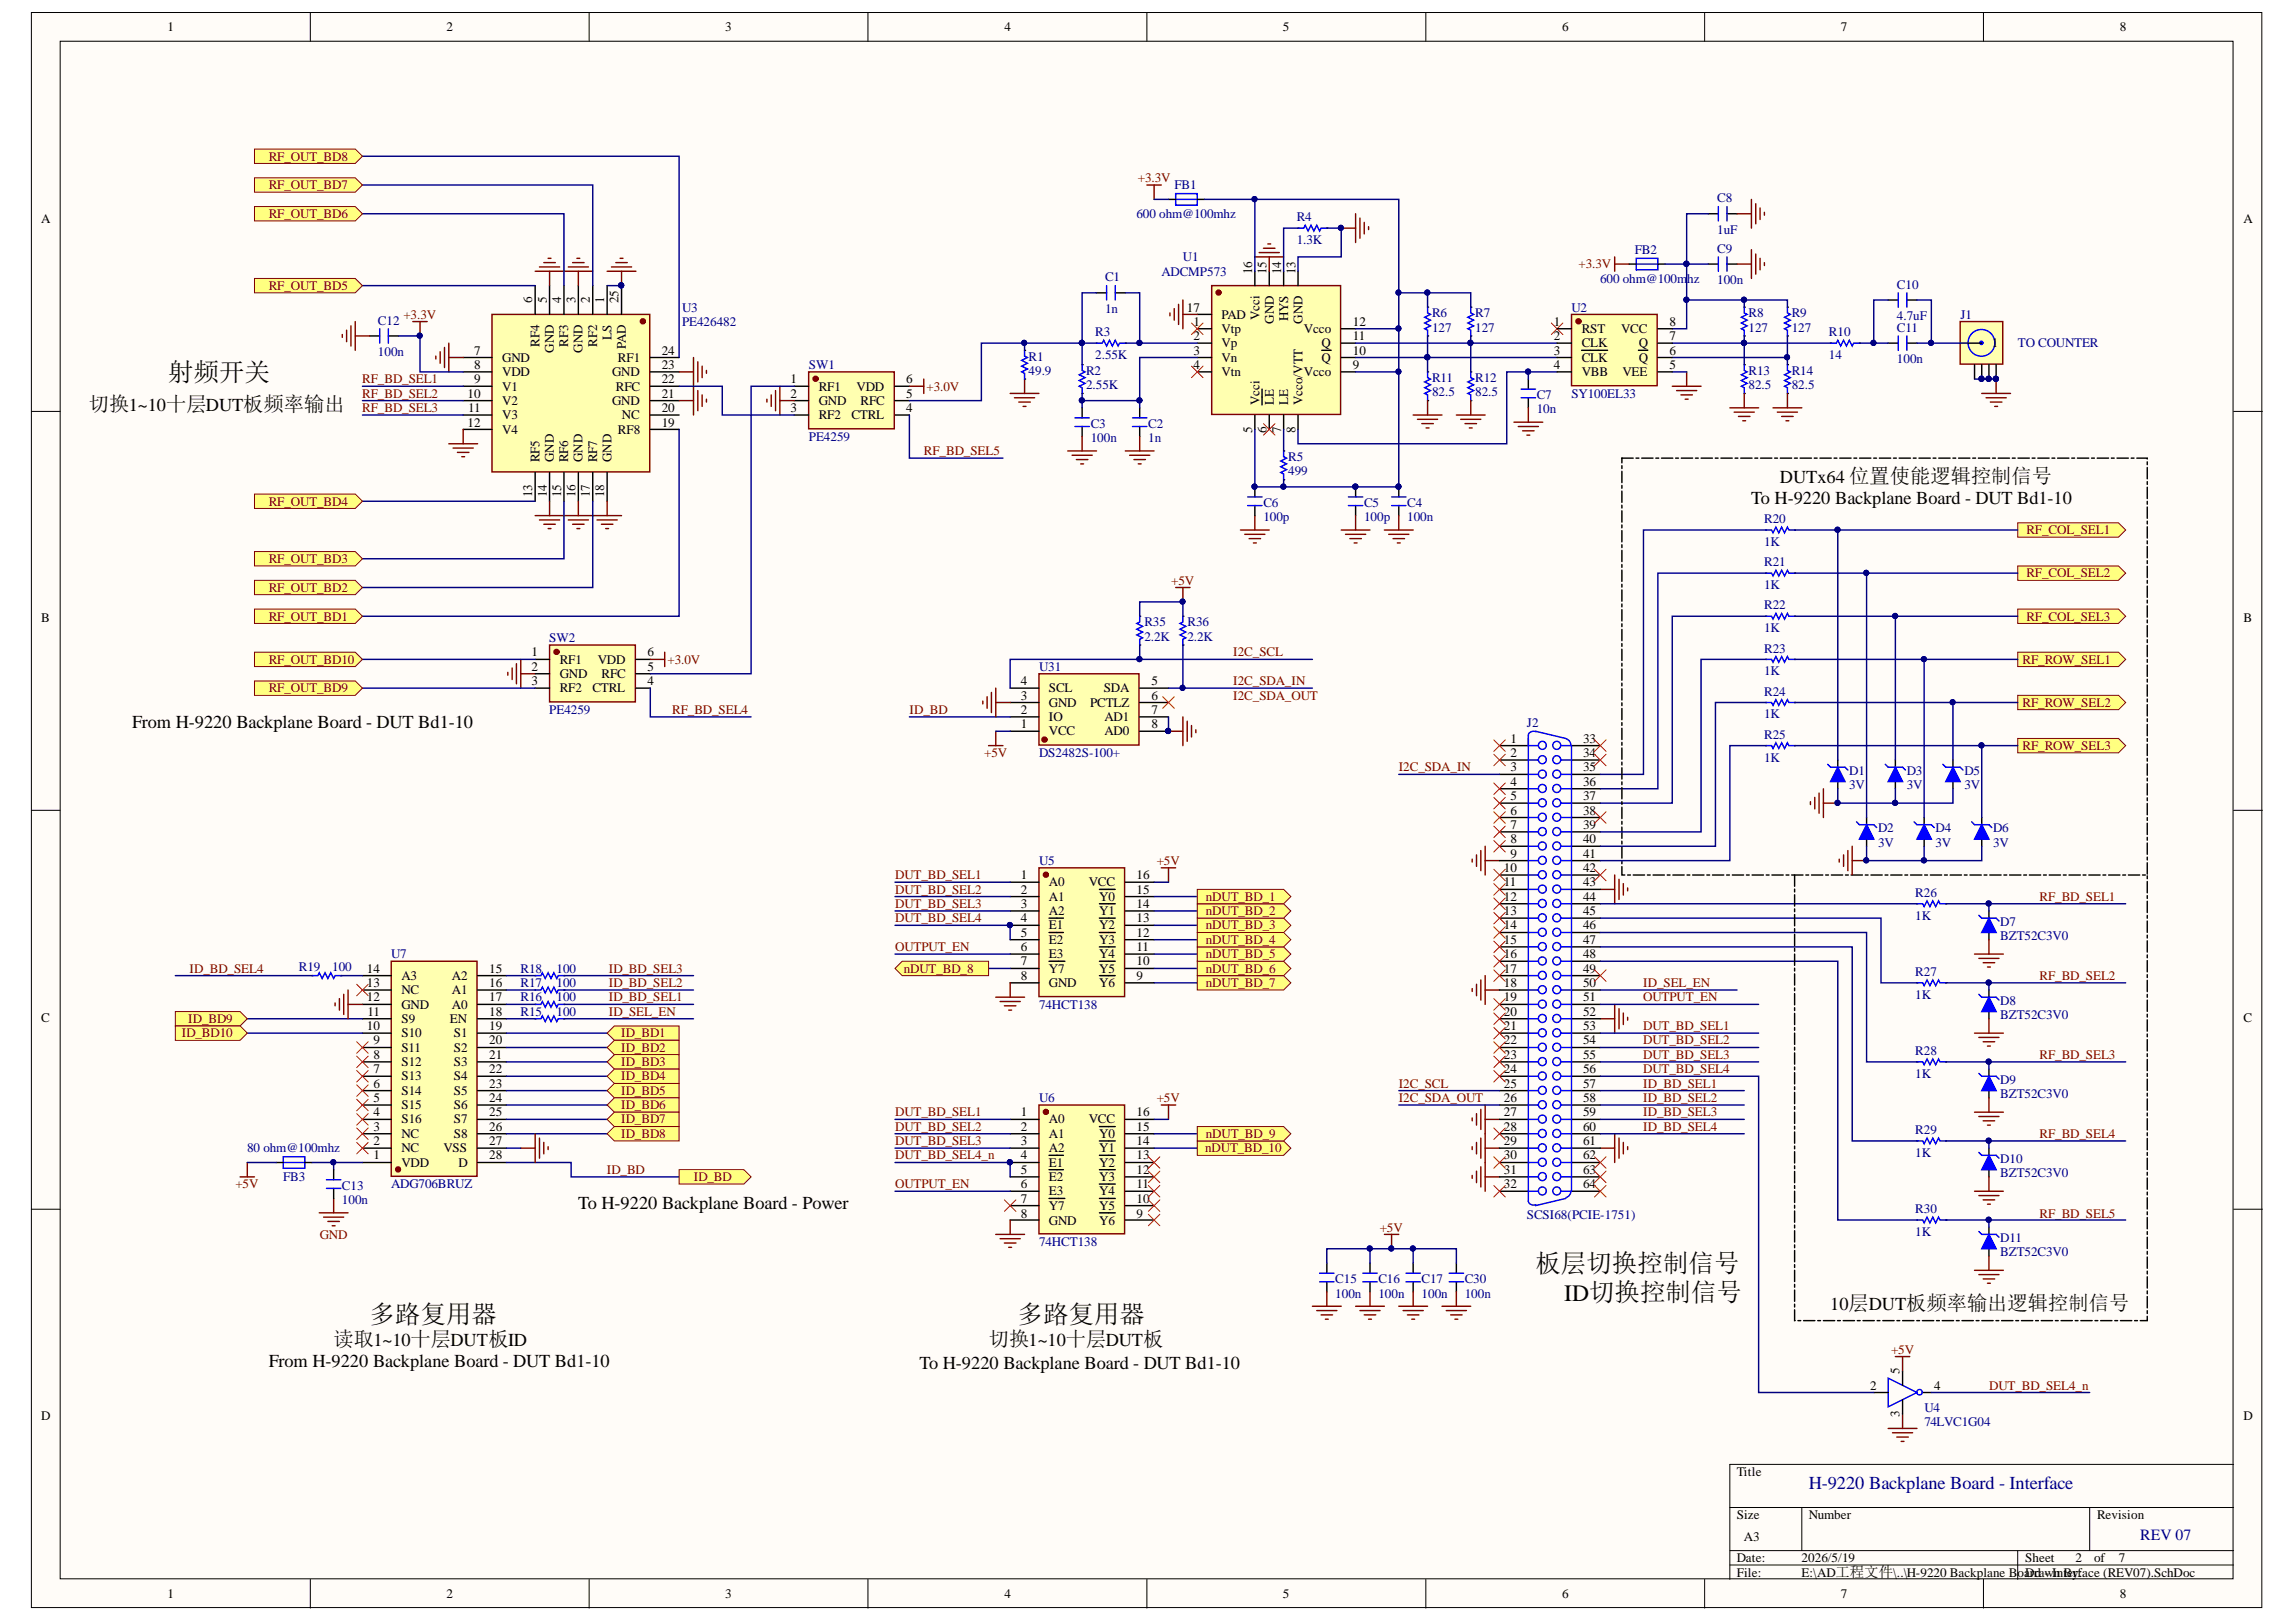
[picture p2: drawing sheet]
<svg xmlns="http://www.w3.org/2000/svg" width="297mm" height="210mm" viewBox="0 0 297 210" stroke-linecap="round" stroke-linejoin="round" font-family="sans-serif">
<defs><g id="words">
<g font-size="3.3">
<text x="21.7" y="49.4">射频开关</text>
<text x="198.6" y="164.7">板层切换控制信号</text>
<text x="47.8" y="171.2">多路复用器</text>
<text x="131.6" y="171.2">多路复用器</text>
</g>
<text font-size="3" x="202.4" y="168.4">ID切换控制信号</text>
<g font-size="2.6">
<text x="11.5" y="53.2">切换1~10十层DUT板频率输出</text>
<text x="43.1" y="174.1">读取1~10十层DUT板ID</text>
<text x="127.9" y="174.1">切换1~10十层DUT板</text>
</g>
<g font-size="2.4">
<text x="226.6" y="65.3">To H-9220 Backplane Board - DUT Bd1-10</text>
<text x="230.3" y="62.5">DUTx64 位置使能逻辑控制信号</text>
<text x="17.1" y="94.2">From H-9220 Backplane Board - DUT Bd1-10</text>
<text x="74.8" y="156.5">To H-9220 Backplane Board - Power</text>
<text x="236.8" y="169.5">10层DUT板频率输出逻辑控制信号</text>
<text x="34.8" y="176.9">From H-9220 Backplane Board - DUT Bd1-10</text>
<text x="118.9" y="177.2">To H-9220 Backplane Board - DUT Bd1-10</text>
</g>
<text font-size="2.4" fill="#000080" x="234" y="192.7">H-9220 Backplane Board - Interface</text>
<text font-size="2" fill="#000080" x="276.9" y="199.3">REV 07</text>
<g font-size="1.7">
<text x="21.7" y="4.1">1</text>
<text x="57.8" y="4.1">2</text>
<text x="93.8" y="4.1">3</text>
<text x="129.9" y="4.1">4</text>
<text x="166" y="4.1">5</text>
<text x="202.1" y="4.1">6</text>
<text x="238.1" y="4.1">7</text>
<text x="274.3" y="4.1">8</text>
<text x="5.3" y="28.9">A</text>
<text x="290.3" y="28.9">A</text>
<text x="162" y="35.5" transform="rotate(-90 162 35.5)">16</text>
<text x="163.9" y="35.5" transform="rotate(-90 163.9 35.5)">15</text>
<text x="165.7" y="35.5" transform="rotate(-90 165.7 35.5)">14</text>
<text x="167.6" y="35.5" transform="rotate(-90 167.6 35.5)">13</text>
<text x="68.9" y="39.2" transform="rotate(-90 68.9 39.2)">6</text>
<text x="70.7" y="39.2" transform="rotate(-90 70.7 39.2)">5</text>
<text x="72.6" y="39.2" transform="rotate(-90 72.6 39.2)">4</text>
<text x="74.4" y="39.2" transform="rotate(-90 74.4 39.2)">3</text>
<text x="76.3" y="39.2" transform="rotate(-90 76.3 39.2)">2</text>
<text x="78.2" y="39.2" transform="rotate(-90 78.2 39.2)">1</text>
<text x="80" y="39.2" transform="rotate(-90 80 39.2)">25</text>
<text x="153.5" y="40.3">17</text>
<text x="158" y="41.2">PAD</text>
<text x="162.9" y="41.4" transform="rotate(-90 162.9 41.4)">Vcci</text>
<text x="164.8" y="41.9" transform="rotate(-90 164.8 41.9)">GND</text>
<text x="166.7" y="41.6" transform="rotate(-90 166.7 41.6)">HYS</text>
<text x="168.5" y="41.9" transform="rotate(-90 168.5 41.9)">GND</text>
<text x="61.3" y="45.9">7</text>
<text x="61.3" y="47.8">8</text>
<text x="65" y="46.8">GND</text>
<text x="69.8" y="44.9" transform="rotate(-90 69.8 44.9)">RF4</text>
<text x="71.7" y="45.6" transform="rotate(-90 71.7 45.6)">GND</text>
<text x="73.5" y="44.9" transform="rotate(-90 73.5 44.9)">RF3</text>
<text x="75.4" y="45.6" transform="rotate(-90 75.4 45.6)">GND</text>
<text x="77.2" y="44.9" transform="rotate(-90 77.2 44.9)">RF2</text>
<text x="79.1" y="44" transform="rotate(-90 79.1 44)">LS</text>
<text x="79.9" y="46.8">RF1</text>
<text x="81" y="45.2" transform="rotate(-90 81 45.2)">PAD</text>
<text x="85.6" y="47.8">23</text>
<text x="85.6" y="45.9">24</text>
<text x="154.4" y="42.2">1</text>
<text x="154.4" y="44">2</text>
<text x="154.4" y="45.9">3</text>
<text x="154.4" y="47.8">4</text>
<text x="158" y="43.1">Vtp</text>
<text x="158" y="45">Vp</text>
<text x="158" y="46.8">Vn</text>
<text x="168.7" y="43.1">Vcco</text>
<text x="171" y="46.8">Q</text>
<text x="171" y="45">Q</text>
<text x="175" y="47.8">9</text>
<text x="175" y="45.9">10</text>
<text x="175" y="44">11</text>
<text x="175" y="42.2">12</text>
<text x="201" y="44">2</text>
<text x="201" y="45.9">3</text>
<text x="201" y="47.8">4</text>
<text x="201" y="42.2">1</text>
<text x="204.6" y="45">CLK</text>
<text x="204.6" y="46.8">CLK</text>
<text x="204.6" y="43.1">RST</text>
<text x="209.7" y="43.1">VCC</text>
<text x="212" y="46.8">Q</text>
<text x="212" y="45">Q</text>
<text x="216" y="47.8">5</text>
<text x="216" y="45.9">6</text>
<text x="216" y="44">7</text>
<text x="216" y="42.2">8</text>
<text x="257.7" y="45">1</text>
<text x="60.5" y="51.5">10</text>
<text x="60.6" y="53.3">11</text>
<text x="61.3" y="49.6">9</text>
<text x="65" y="48.7">VDD</text>
<text x="65" y="50.5">V1</text>
<text x="65" y="52.4">V2</text>
<text x="79.2" y="52.4">GND</text>
<text x="79.2" y="48.7">GND</text>
<text x="79.7" y="50.5">RFC</text>
<text x="85.6" y="53.3">20</text>
<text x="85.6" y="51.5">21</text>
<text x="85.6" y="49.6">22</text>
<text x="102.3" y="49.6">1</text>
<text x="102.3" y="51.5">2</text>
<text x="102.3" y="53.3">3</text>
<text x="105.9" y="50.5">RF1</text>
<text x="105.9" y="52.4">GND</text>
<text x="110.8" y="50.5">VDD</text>
<text x="111.3" y="52.4">RFC</text>
<text x="117.3" y="53.3">4</text>
<text x="117.3" y="51.5">5</text>
<text x="117.3" y="49.6">6</text>
<text x="158" y="48.7">Vtn</text>
<text x="162.9" y="52.4" transform="rotate(-90 162.9 52.4)">Vcci</text>
<text x="164.8" y="52.4" transform="rotate(-90 164.8 52.4)">LE</text>
<text x="166.7" y="52.4" transform="rotate(-90 166.7 52.4)">LE</text>
<text x="168.5" y="52.4" transform="rotate(-90 168.5 52.4)">Vcco/VTT</text>
<text x="168.7" y="48.7">Vcco</text>
<text x="204.6" y="48.7">VBB</text>
<text x="209.9" y="48.7">VEE</text>
<text x="60.5" y="55.2">12</text>
<text x="65" y="54.3">V3</text>
<text x="65" y="56.1">V4</text>
<text x="69.8" y="59.8" transform="rotate(-90 69.8 59.8)">RF5</text>
<text x="71.7" y="59.8" transform="rotate(-90 71.7 59.8)">GND</text>
<text x="73.5" y="59.8" transform="rotate(-90 73.5 59.8)">RF6</text>
<text x="75.4" y="59.8" transform="rotate(-90 75.4 59.8)">GND</text>
<text x="77.2" y="59.8" transform="rotate(-90 77.2 59.8)">RF7</text>
<text x="79.1" y="59.8" transform="rotate(-90 79.1 59.8)">GND</text>
<text x="79.9" y="56.1">RF8</text>
<text x="80.5" y="54.3">NC</text>
<text x="85.6" y="55.2">19</text>
<text x="105.9" y="54.3">RF2</text>
<text x="110.1" y="54.3">CTRL</text>
<text x="162" y="56" transform="rotate(-90 162 56)">5</text>
<text x="163.9" y="56" transform="rotate(-90 163.9 56)">6</text>
<text x="165.7" y="56" transform="rotate(-90 165.7 56)">7</text>
<text x="167.6" y="56" transform="rotate(-90 167.6 56)">8</text>
<text x="68.9" y="64.3" transform="rotate(-90 68.9 64.3)">13</text>
<text x="70.7" y="64.3" transform="rotate(-90 70.7 64.3)">14</text>
<text x="72.6" y="64.3" transform="rotate(-90 72.6 64.3)">15</text>
<text x="74.4" y="64.3" transform="rotate(-90 74.4 64.3)">16</text>
<text x="76.3" y="64.3" transform="rotate(-90 76.3 64.3)">17</text>
<text x="78.2" y="64.3" transform="rotate(-90 78.2 64.3)">18</text>
<text x="5.3" y="80.6">B</text>
<text x="290.3" y="80.6">B</text>
<text x="68.8" y="84.9">1</text>
<text x="68.8" y="86.8">2</text>
<text x="68.8" y="88.7">3</text>
<text x="72.4" y="85.9">RF1</text>
<text x="72.4" y="87.7">GND</text>
<text x="72.4" y="89.6">RF2</text>
<text x="76.6" y="89.6">CTRL</text>
<text x="77.3" y="85.9">VDD</text>
<text x="77.8" y="87.7">RFC</text>
<text x="83.8" y="88.7">4</text>
<text x="83.8" y="86.8">5</text>
<text x="83.8" y="84.9">6</text>
<text x="132.1" y="88.7">4</text>
<text x="135.7" y="89.6">SCL</text>
<text x="142.8" y="89.6">SDA</text>
<text x="149" y="88.7">5</text>
<text x="132.1" y="94.2">1</text>
<text x="132.1" y="92.4">2</text>
<text x="132.1" y="90.5">3</text>
<text x="135.7" y="95.2">VCC</text>
<text x="135.7" y="93.3">IO</text>
<text x="135.7" y="91.5">GND</text>
<text x="141" y="91.5">PCTLZ</text>
<text x="142.9" y="93.3">AD1</text>
<text x="142.9" y="95.2">AD0</text>
<text x="149" y="90.5">6</text>
<text x="149" y="92.4">7</text>
<text x="149" y="94.2">8</text>
<text x="195.4" y="96.1">1</text>
<text x="195.4" y="98">2</text>
<text x="195.4" y="99.8">3</text>
<text x="195.4" y="101.7">4</text>
<text x="204.8" y="98">34</text>
<text x="204.8" y="96.1">33</text>
<text x="204.8" y="101.7">36</text>
<text x="204.8" y="99.8">35</text>
<text x="195.4" y="103.5">5</text>
<text x="195.4" y="105.4">6</text>
<text x="195.4" y="107.3">7</text>
<text x="204.8" y="107.3">39</text>
<text x="204.8" y="105.4">38</text>
<text x="204.8" y="103.5">37</text>
<text x="132.1" y="113.8">1</text>
<text x="147" y="113.8">16</text>
<text x="194.6" y="112.8">10</text>
<text x="195.4" y="109.1">8</text>
<text x="195.4" y="111">9</text>
<text x="204.8" y="112.8">42</text>
<text x="204.8" y="111">41</text>
<text x="204.8" y="109.1">40</text>
<text x="132.1" y="115.6">2</text>
<text x="132.1" y="117.5">3</text>
<text x="132.1" y="119.4">4</text>
<text x="135.7" y="114.7">A0</text>
<text x="135.7" y="116.6">A1</text>
<text x="135.7" y="118.4">A2</text>
<text x="140.9" y="114.7">VCC</text>
<text x="142.2" y="116.6">Y0</text>
<text x="142.2" y="118.4">Y1</text>
<text x="147" y="115.6">15</text>
<text x="147" y="117.5">14</text>
<text x="147" y="119.4">13</text>
<text x="194.6" y="114.7">11</text>
<text x="194.6" y="116.6">12</text>
<text x="194.6" y="118.4">13</text>
<text x="204.8" y="114.7">43</text>
<text x="204.8" y="116.6">44</text>
<text x="204.8" y="118.4">45</text>
<text x="47.5" y="125.9">14</text>
<text x="63.3" y="125.9">15</text>
<text x="132.1" y="121.2">5</text>
<text x="132.1" y="123.1">6</text>
<text x="132.1" y="124.9">7</text>
<text x="135.7" y="120.3">E1</text>
<text x="135.7" y="122.1">E2</text>
<text x="135.7" y="124">E3</text>
<text x="135.7" y="125.9">Y7</text>
<text x="142.2" y="120.3">Y2</text>
<text x="142.2" y="122.1">Y3</text>
<text x="142.2" y="124">Y4</text>
<text x="142.2" y="125.9">Y5</text>
<text x="147" y="121.2">12</text>
<text x="147" y="123.1">11</text>
<text x="147" y="124.9">10</text>
<text x="194.6" y="120.3">14</text>
<text x="194.6" y="122.1">15</text>
<text x="194.6" y="124">16</text>
<text x="194.6" y="125.9">17</text>
<text x="204.8" y="120.3">46</text>
<text x="204.8" y="122.1">47</text>
<text x="204.8" y="124">48</text>
<text x="204.8" y="125.9">49</text>
<text x="47.5" y="129.6">12</text>
<text x="47.5" y="127.7">13</text>
<text x="47.5" y="131.4">11</text>
<text x="51.9" y="130.5">GND</text>
<text x="51.9" y="128.7">NC</text>
<text x="51.9" y="126.8">A3</text>
<text x="58.5" y="126.8">A2</text>
<text x="58.5" y="128.7">A1</text>
<text x="58.5" y="130.5">A0</text>
<text x="63.3" y="127.7">16</text>
<text x="63.3" y="129.6">17</text>
<text x="63.3" y="131.4">18</text>
<text x="132.1" y="126.8">8</text>
<text x="135.7" y="127.7">GND</text>
<text x="142.2" y="127.7">Y6</text>
<text x="147" y="126.8">9</text>
<text x="194.6" y="131.4">20</text>
<text x="194.6" y="127.7">18</text>
<text x="194.6" y="129.6">19</text>
<text x="204.8" y="127.7">50</text>
<text x="204.8" y="129.6">51</text>
<text x="204.8" y="131.4">52</text>
<text x="5.3" y="132.2">C</text>
<text x="47.5" y="133.3">10</text>
<text x="48.3" y="137">8</text>
<text x="48.3" y="135.2">9</text>
<text x="51.9" y="137.9">S12</text>
<text x="51.9" y="136.1">S11</text>
<text x="51.9" y="134.2">S10</text>
<text x="51.9" y="132.4">S9</text>
<text x="58.2" y="132.4">EN</text>
<text x="58.7" y="137.9">S3</text>
<text x="58.7" y="134.2">S1</text>
<text x="58.7" y="136.1">S2</text>
<text x="63.3" y="137">21</text>
<text x="63.3" y="133.3">19</text>
<text x="63.3" y="135.2">20</text>
<text x="194.6" y="137">23</text>
<text x="194.6" y="135.2">22</text>
<text x="194.6" y="133.3">21</text>
<text x="204.8" y="133.3">53</text>
<text x="204.8" y="135.2">54</text>
<text x="204.8" y="137">55</text>
<text x="290.3" y="132.2">C</text>
<text x="48.3" y="142.6">5</text>
<text x="48.3" y="140.7">6</text>
<text x="48.3" y="138.9">7</text>
<text x="51.9" y="143.5">S15</text>
<text x="51.9" y="141.7">S14</text>
<text x="51.9" y="139.8">S13</text>
<text x="58.7" y="139.8">S4</text>
<text x="58.7" y="141.7">S5</text>
<text x="58.7" y="143.5">S6</text>
<text x="63.3" y="138.9">22</text>
<text x="63.3" y="140.7">23</text>
<text x="63.3" y="142.6">24</text>
<text x="194.6" y="142.6">26</text>
<text x="194.6" y="140.7">25</text>
<text x="194.6" y="138.9">24</text>
<text x="204.8" y="138.9">56</text>
<text x="204.8" y="140.7">57</text>
<text x="204.8" y="142.6">58</text>
<text x="48.3" y="148.2">2</text>
<text x="48.3" y="146.3">3</text>
<text x="48.3" y="144.5">4</text>
<text x="51.9" y="149.1">NC</text>
<text x="51.9" y="147.2">NC</text>
<text x="51.9" y="145.4">S16</text>
<text x="57.4" y="149.1">VSS</text>
<text x="58.7" y="145.4">S7</text>
<text x="58.7" y="147.2">S8</text>
<text x="63.3" y="144.5">25</text>
<text x="63.3" y="146.3">26</text>
<text x="63.3" y="148.2">27</text>
<text x="132.1" y="144.5">1</text>
<text x="132.1" y="146.3">2</text>
<text x="132.1" y="148.2">3</text>
<text x="135.7" y="145.4">A0</text>
<text x="135.7" y="147.2">A1</text>
<text x="135.7" y="149.1">A2</text>
<text x="140.9" y="145.4">VCC</text>
<text x="142.2" y="147.2">Y0</text>
<text x="142.2" y="149.1">Y1</text>
<text x="147" y="144.5">16</text>
<text x="147" y="146.3">15</text>
<text x="147" y="148.2">14</text>
<text x="194.6" y="148.2">29</text>
<text x="194.6" y="146.3">28</text>
<text x="194.6" y="144.5">27</text>
<text x="204.8" y="144.5">59</text>
<text x="204.8" y="146.3">60</text>
<text x="204.8" y="148.2">61</text>
<text x="48.3" y="150">1</text>
<text x="51.9" y="151">VDD</text>
<text x="59.3" y="151">D</text>
<text x="63.3" y="150">28</text>
<text x="132.1" y="150">4</text>
<text x="132.1" y="151.9">5</text>
<text x="132.1" y="153.8">6</text>
<text x="132.1" y="155.6">7</text>
<text x="135.7" y="151">E1</text>
<text x="135.7" y="152.8">E2</text>
<text x="135.7" y="154.7">E3</text>
<text x="142.2" y="151">Y2</text>
<text x="142.2" y="152.8">Y3</text>
<text x="142.2" y="154.7">Y4</text>
<text x="147" y="150">13</text>
<text x="147" y="151.9">12</text>
<text x="147" y="153.8">11</text>
<text x="147" y="155.6">10</text>
<text x="194.6" y="150">30</text>
<text x="194.6" y="153.8">32</text>
<text x="194.6" y="151.9">31</text>
<text x="204.8" y="151.9">63</text>
<text x="204.8" y="153.8">64</text>
<text x="204.8" y="150">62</text>
<text x="132.1" y="157.6">8</text>
<text x="135.7" y="158.5">GND</text>
<text x="135.7" y="156.6">Y7</text>
<text x="142.2" y="156.6">Y5</text>
<text x="142.2" y="158.5">Y6</text>
<text x="147" y="157.6">9</text>
<text x="242" y="179.9">2</text>
<text x="245.8" y="177.8" transform="rotate(-90 245.8 177.8)">5</text>
<text x="250.2" y="179.9">4</text>
<text x="5.3" y="183.8">D</text>
<text x="245.8" y="183.4" transform="rotate(-90 245.8 183.4)">3</text>
<text x="290.3" y="183.8">D</text>
<text x="224.7" y="191">Title</text>
<text x="224.7" y="196.6">Size</text>
<text x="234" y="196.6">Number</text>
<text x="271.3" y="196.6">Revision</text>
<text x="224.7" y="202.2">Date:</text>
<text x="225.6" y="199.4">A3</text>
<text x="233.1" y="202.2">2026/5/19</text>
<text x="262" y="202.2">Sheet</text>
<text x="268.5" y="202.2">2</text>
<text x="270.9" y="202.2">of</text>
<text x="274.1" y="202.2">7</text>
<text x="21.7" y="206.8">1</text>
<text x="57.8" y="206.8">2</text>
<text x="93.8" y="206.8">3</text>
<text x="129.9" y="206.8">4</text>
<text x="166" y="206.8">5</text>
<text x="202.1" y="206.8">6</text>
<text x="224.7" y="204.1">File:</text>
<text x="233.1" y="204.1">E:\AD工程文件\..\H-9220 Backplane BoarrawIn By:ace (REV07).SchDoc</text>
<text x="238.1" y="206.8">7</text>
<text x="262" y="204.1">Dd - nterf</text>
<text x="274.3" y="206.8">8</text>
</g>
<g font-size="1.7" fill="#800000">
<text x="34.8" y="20.8">RF_OUT_BD8</text>
<text x="147.2" y="23.6">+3.3V</text>
<text x="34.8" y="24.5">RF_OUT_BD7</text>
<text x="34.8" y="28.2">RF_OUT_BD6</text>
<text x="204.2" y="34.7">+3.3V</text>
<text x="34.8" y="37.5">RF_OUT_BD5</text>
<text x="52.2" y="41.2">+3.3V</text>
<text x="46.9" y="49.6">RF_BD_SEL1</text>
<text x="46.9" y="51.5">RF_BD_SEL2</text>
<text x="46.9" y="53.3">RF_BD_SEL3</text>
<text x="119.9" y="50.5">+3.0V</text>
<text x="119.5" y="58.9">RF_BD_SEL5</text>
<text x="34.8" y="65.4">RF_OUT_BD4</text>
<text x="262.2" y="69.1">RF_COL_SEL1</text>
<text x="34.8" y="72.9">RF_OUT_BD3</text>
<text x="34.8" y="76.6">RF_OUT_BD2</text>
<text x="151.5" y="75.7">+5V</text>
<text x="262.2" y="74.7">RF_COL_SEL2</text>
<text x="34.8" y="80.3">RF_OUT_BD1</text>
<text x="262.2" y="80.3">RF_COL_SEL3</text>
<text x="34.8" y="89.6">RF_OUT_BD9</text>
<text x="34.8" y="85.9">RF_OUT_BD10</text>
<text x="86.4" y="85.9">+3.0V</text>
<text x="159.6" y="84.9">I2C_SCL</text>
<text x="159.6" y="88.7">I2C_SDA_IN</text>
<text x="261.7" y="85.9">RF_ROW_SEL1</text>
<text x="87" y="92.4">RF_BD_SEL4</text>
<text x="117.7" y="92.4">ID_BD</text>
<text x="159.6" y="90.5">I2C_SDA_OUT</text>
<text x="261.7" y="91.5">RF_ROW_SEL2</text>
<text x="127.3" y="98">+5V</text>
<text x="181" y="99.8">I2C_SDA_IN</text>
<text x="261.7" y="97">RF_ROW_SEL3</text>
<text x="115.8" y="113.8">DUT_BD_SEL1</text>
<text x="149.7" y="111.9">+5V</text>
<text x="115.8" y="115.6">DUT_BD_SEL2</text>
<text x="115.8" y="117.5">DUT_BD_SEL3</text>
<text x="115.8" y="119.4">DUT_BD_SEL4</text>
<text x="156" y="118.4">nDUT_BD_2</text>
<text x="156" y="116.6">nDUT_BD_1</text>
<text x="263.9" y="116.6">RF_BD_SEL1</text>
<text x="24.5" y="125.9">ID_BD_SEL4</text>
<text x="78.8" y="125.9">ID_BD_SEL3</text>
<text x="115.8" y="123.1">OUTPUT_EN</text>
<text x="116.9" y="125.9">nDUT_BD_8</text>
<text x="156" y="125.9">nDUT_BD_6</text>
<text x="156" y="124">nDUT_BD_5</text>
<text x="156" y="122.1">nDUT_BD_4</text>
<text x="156" y="120.3">nDUT_BD_3</text>
<text x="78.8" y="131.4">ID_SEL_EN</text>
<text x="78.8" y="129.6">ID_BD_SEL1</text>
<text x="78.8" y="127.7">ID_BD_SEL2</text>
<text x="156" y="127.7">nDUT_BD_7</text>
<text x="212.6" y="129.6">OUTPUT_EN</text>
<text x="212.6" y="127.7">ID_SEL_EN</text>
<text x="263.9" y="126.8">RF_BD_SEL2</text>
<text x="23.5" y="134.2">ID_BD10</text>
<text x="24.4" y="132.4">ID_BD9</text>
<text x="80.4" y="134.2">ID_BD1</text>
<text x="80.4" y="136.1">ID_BD2</text>
<text x="80.4" y="137.9">ID_BD3</text>
<text x="212.6" y="133.3">DUT_BD_SEL1</text>
<text x="212.6" y="135.2">DUT_BD_SEL2</text>
<text x="212.6" y="137">DUT_BD_SEL3</text>
<text x="263.9" y="137">RF_BD_SEL3</text>
<text x="80.4" y="139.8">ID_BD4</text>
<text x="80.4" y="141.7">ID_BD5</text>
<text x="80.4" y="143.5">ID_BD6</text>
<text x="149.7" y="142.6">+5V</text>
<text x="181" y="140.7">I2C_SCL</text>
<text x="181" y="142.6">I2C_SDA_OUT</text>
<text x="212.6" y="138.9">DUT_BD_SEL4</text>
<text x="212.6" y="140.7">ID_BD_SEL1</text>
<text x="212.6" y="142.6">ID_BD_SEL2</text>
<text x="80.4" y="145.4">ID_BD7</text>
<text x="80.4" y="147.2">ID_BD8</text>
<text x="115.8" y="144.5">DUT_BD_SEL1</text>
<text x="115.8" y="146.3">DUT_BD_SEL2</text>
<text x="115.8" y="148.2">DUT_BD_SEL3</text>
<text x="155.9" y="149.1">nDUT_BD_10</text>
<text x="156" y="147.2">nDUT_BD_9</text>
<text x="212.6" y="144.5">ID_BD_SEL3</text>
<text x="212.6" y="146.3">ID_BD_SEL4</text>
<text x="263.9" y="147.2">RF_BD_SEL4</text>
<text x="30.5" y="153.8">+5V</text>
<text x="78.5" y="151.9">ID_BD</text>
<text x="89.8" y="152.8">ID_BD</text>
<text x="115.8" y="153.8">OUTPUT_EN</text>
<text x="115.8" y="150">DUT_BD_SEL4_n</text>
<text x="41.4" y="160.3">GND</text>
<text x="178.5" y="159.4">+5V</text>
<text x="263.9" y="157.6">RF_BD_SEL5</text>
<text x="244.7" y="175.2">+5V</text>
<text x="257.3" y="179.9">DUT_BD_SEL4_n</text>
</g>
<g font-size="1.7" fill="#000080">
<text x="147" y="28.2">600 ohm@100mhz</text>
<text x="151.9" y="24.5">FB1</text>
<text x="167.8" y="28.6">R4</text>
<text x="222.2" y="26.2">C8</text>
<text x="150.2" y="35.7">ADCMP573</text>
<text x="153" y="33.8">U1</text>
<text x="167.8" y="31.6">1.3K</text>
<text x="211.5" y="32.9">FB2</text>
<text x="222.2" y="32.7">C9</text>
<text x="222.2" y="30.3">1uF</text>
<text x="88.2" y="40.3">U3</text>
<text x="143" y="36.4">C1</text>
<text x="143" y="40.5">1n</text>
<text x="185.3" y="41.1">R6</text>
<text x="190.9" y="41.1">R7</text>
<text x="203.3" y="40.3">U2</text>
<text x="207" y="36.6">600 ohm@100m</text>
<text x="218.3" y="36.6">hz</text>
<text x="222.2" y="36.8">100n</text>
<text x="226.2" y="41.1">R8</text>
<text x="231.8" y="41.1">R9</text>
<text x="245.4" y="37.4">C10</text>
<text x="245.4" y="41.4">4.7uF</text>
<text x="253.6" y="41.2">J1</text>
<text x="48.9" y="42">C12</text>
<text x="48.9" y="46.1">100n</text>
<text x="88.2" y="42.2">PE426482</text>
<text x="104.6" y="47.8">SW1</text>
<text x="133.1" y="46.7">R1</text>
<text x="141.7" y="43.4">R3</text>
<text x="141.7" y="46.5">2.55K</text>
<text x="185.3" y="42.9">127</text>
<text x="190.9" y="42.9">127</text>
<text x="226.2" y="42.9">127</text>
<text x="231.8" y="42.9">127</text>
<text x="236.6" y="43.4">R10</text>
<text x="236.6" y="46.5">14</text>
<text x="245.4" y="42.9">C11</text>
<text x="245.4" y="47">100n</text>
<text x="261.1" y="45">TO COUNTER</text>
<text x="133.1" y="48.5">49.9</text>
<text x="140.5" y="48.5">R2</text>
<text x="140.5" y="50.4">2.55K</text>
<text x="185.3" y="49.4">R11</text>
<text x="185.3" y="51.3">82.5</text>
<text x="190.9" y="49.4">R12</text>
<text x="190.9" y="51.3">82.5</text>
<text x="198.8" y="51.6">C7</text>
<text x="198.8" y="53.5">10n</text>
<text x="203.3" y="51.5">SY100EL33</text>
<text x="226.2" y="48.5">R13</text>
<text x="226.2" y="50.4">82.5</text>
<text x="231.8" y="48.5">R14</text>
<text x="231.8" y="50.4">82.5</text>
<text x="104.6" y="57.1">PE4259</text>
<text x="141.1" y="55.4">C3</text>
<text x="141.1" y="57.2">100n</text>
<text x="148.6" y="55.4">C2</text>
<text x="148.6" y="57.2">1n</text>
<text x="166.7" y="59.7">R5</text>
<text x="163.4" y="65.6">C6</text>
<text x="166.7" y="61.5">499</text>
<text x="176.5" y="65.6">C5</text>
<text x="182.1" y="65.6">C4</text>
<text x="163.4" y="67.5">100p</text>
<text x="176.5" y="67.5">100p</text>
<text x="182.1" y="67.5">100n</text>
<text x="228.2" y="67.7">R20</text>
<text x="228.2" y="70.7">1K</text>
<text x="228.2" y="73.3">R21</text>
<text x="228.2" y="76.2">1K</text>
<text x="71.1" y="83.1">SW2</text>
<text x="148" y="81.1">R35</text>
<text x="148" y="82.9">2.2K</text>
<text x="153.6" y="81.1">R36</text>
<text x="153.6" y="82.9">2.2K</text>
<text x="228.2" y="78.9">R22</text>
<text x="228.2" y="81.8">1K</text>
<text x="134.4" y="86.8">U31</text>
<text x="228.2" y="84.4">R23</text>
<text x="228.2" y="87.4">1K</text>
<text x="71.1" y="92.4">PE4259</text>
<text x="197.5" y="94.1">J2</text>
<text x="228.2" y="95.6">R25</text>
<text x="228.2" y="90">R24</text>
<text x="228.2" y="93">1K</text>
<text x="134.4" y="98">DS2482S-100+</text>
<text x="228.2" y="98.6">1K</text>
<text x="239.2" y="100.2">D1</text>
<text x="246.7" y="100.2">D3</text>
<text x="254.1" y="100.2">D5</text>
<text x="239.2" y="102.1">3V</text>
<text x="243" y="107.7">D2</text>
<text x="246.7" y="102.1">3V</text>
<text x="250.4" y="107.7">D4</text>
<text x="254.1" y="102.1">3V</text>
<text x="257.9" y="107.7">D6</text>
<text x="134.4" y="111.9">U5</text>
<text x="243" y="109.5">3V</text>
<text x="250.4" y="109.5">3V</text>
<text x="257.9" y="109.5">3V</text>
<text x="247.8" y="116.1">R26</text>
<text x="247.8" y="119">1K</text>
<text x="258.8" y="119.8">D7</text>
<text x="38.7" y="125.7">R19</text>
<text x="43" y="125.7">100</text>
<text x="50.6" y="124">U7</text>
<text x="67.3" y="125.9">R18</text>
<text x="72" y="125.9">100</text>
<text x="258.8" y="121.6">BZT52C3V0</text>
<text x="67.3" y="129.6">R16</text>
<text x="67.3" y="127.7">R17</text>
<text x="67.3" y="131.4">R15</text>
<text x="72" y="129.6">100</text>
<text x="72" y="127.7">100</text>
<text x="72" y="131.4">100</text>
<text x="134.4" y="130.5">74HCT138</text>
<text x="247.8" y="126.3">R27</text>
<text x="247.8" y="129.2">1K</text>
<text x="258.8" y="130">D8</text>
<text x="258.8" y="131.9">BZT52C3V0</text>
<text x="247.8" y="136.5">R28</text>
<text x="134.4" y="142.6">U6</text>
<text x="247.8" y="139.5">1K</text>
<text x="258.8" y="140.2">D9</text>
<text x="258.8" y="142.1">BZT52C3V0</text>
<text x="32" y="149.1">80 ohm@100mhz</text>
<text x="247.8" y="146.7">R29</text>
<text x="247.8" y="149.7">1K</text>
<text x="36.6" y="152.8">FB3</text>
<text x="44.2" y="154">C13</text>
<text x="44.2" y="155.9">100n</text>
<text x="50.6" y="153.8">ADG706BRUZ</text>
<text x="258.8" y="150.5">D10</text>
<text x="258.8" y="152.3">BZT52C3V0</text>
<text x="134.4" y="161.3">74HCT138</text>
<text x="197.5" y="157.7">SCSI68(PCIE-1751)</text>
<text x="247.8" y="157">R30</text>
<text x="247.8" y="159.9">1K</text>
<text x="258.8" y="160.7">D11</text>
<text x="172.7" y="166.1">C15</text>
<text x="172.7" y="168">100n</text>
<text x="178.3" y="166.1">C16</text>
<text x="178.3" y="168">100n</text>
<text x="183.9" y="166.1">C17</text>
<text x="183.9" y="168">100n</text>
<text x="189.5" y="166.1">C30</text>
<text x="189.5" y="168">100n</text>
<text x="258.8" y="162.5">BZT52C3V0</text>
<text x="249" y="182.7">U4</text>
<text x="249" y="184.5">74LVC1G04</text>
</g>
</g></defs>
<g fill="#fffcf8" stroke="#000" stroke-width=".13">
<path d="M4.1 1.6h288.5v206.4h-288.5z"/>
<path d="M7.8 5.3h281.1v199h-281.1z"/>
</g>
<g fill="none" stroke="#000" stroke-width=".13">
<path d="M40.1 1.6v3.7M76.2 1.6v3.7M112.3 1.6v3.7M148.4 1.6v3.7M184.5 1.6v3.7M220.5 1.6v3.7M256.6 1.6v3.7M4.1 53.2h3.7M289 53.2h3.7M4.1 104.9h3.7M289 104.9h3.7M4.1 156.5h3.7"/>
<path d="M289 156.5h3.7M223.8 195.1h65.2M233.1 195.1v5.6M270.3 195.1v5.6M289 189.5h-65.2v14.9M40.1 204.4v3.7M76.2 204.4v3.7M112.3 204.4v3.7M148.4 204.4v3.7M184.5 204.4v3.7M220.5 204.4v3.7M223.8 200.7h65.2"/>
<path d="M223.8 202.5h65.2M256.6 204.4v3.7M261 200.7v3.7"/>
</g>
<g fill="none" stroke="#800000" stroke-width=".19">
<path d="M65.7 87v.4M66.3 86.4v1.5M66.8 85.9v2.6M67.4 85.3v3.8M67.4 87.2h1.8M190.5 111.2v.4M191 110.6v1.5M191.6 110.1v2.6M192.1 109.5v3.7M192.1 111.4h1.9M207 115.1h1.9M208.9 113.2v3.8"/>
<path d="M209.5 113.8v2.6M210 114.4v1.4M210.6 114.9v.4M190.5 127.9v.4M191 127.4v1.5M191.6 126.8v2.6M192.1 126.3v3.7M192.1 128.1h1.9M207 131.8h1.9M208.9 130v3.7M209.5 130.5v2.6M210 131.1v1.5"/>
<path d="M210.6 131.7v.3M190.5 144.7v.3M190.5 148.4v.4M190.5 152.1v.4M191 144.1v1.5M191 147.8v1.5M191 151.6v1.4M191.6 143.6v2.6M191.6 147.3v2.6M191.6 151v2.6M192.1 148.6h1.9M192.1 143v11.2"/>
<path d="M192.1 144.9h1.9M192.1 152.3h1.9M207 148.6h1.9M208.9 146.7v3.7M209.5 147.3v2.6M210 147.8v1.5M210.6 148.4v.4"/>
</g>
<path d="M63.6 40.7h20.5v20.4h-20.5z" fill="#ffffb0" stroke="#800000" stroke-width=".19"/>
<g fill="none" stroke="#000" stroke-width=".19">
<path d="M69.2 37v3.7M71.1 37v3.7M73 37v3.7M74.8 37v3.7M76.7 37v3.7M78.5 37v3.7M59.9 46.3h3.7M59.9 48.1h3.7M59.9 50h3.7M59.9 51.8h3.7M59.9 53.7h3.7M59.9 55.6h3.7"/>
<path d="M84.1 46.3h3.8M84.1 48.1h3.8M84.1 50h3.8M84.1 51.8h3.8M84.1 53.7h3.8M84.1 55.6h3.8M69.2 61.1v3.8M71.1 61.1v3.8M73 61.1v3.8M74.8 61.1v3.8M76.7 61.1v3.8M78.5 61.1v3.8"/>
</g>
<circle cx="83.2" cy="41.6" r=".13" fill="#fffcf8" stroke="#800000" stroke-width=".56"/>
<path d="M80.4 37v3.7M47.8 43.5h1.3M50.2 43.5h1.3" fill="none" stroke="#000" stroke-width=".19"/>
<g fill="#000080" stroke="#000080" stroke-width=".13">
<circle cx="80.4" cy="36.9" r=".33"/>
<circle cx="54.3" cy="43.4" r=".33"/>
</g>
<g fill="none" stroke="#800000" stroke-width=".19">
<path d="M69.2 35.1h7.5M69.8 34.5h2.6M70.4 34h1.4M70.9 33.4h.4M71.1 35.1v1.9M73.5 34.5h2.6M74.1 34h1.5M74.6 33.4h.4M74.8 35.1v1.9M78.5 35.1h3.8M79.1 34.5h2.6M79.7 34h1.5"/>
<path d="M80.2 33.4h.4M80.4 35.1v1.9M44.3 43.3v.4M44.8 42.7v1.5M45.4 42.2v2.6M46 41.6v3.7M46 43.5h1.8M56.4 46.1v.4M56.9 45.5v1.5M57.5 45v2.6M58.1 44.4v3.7M58.1 46.3h1.8"/>
<path d="M87.9 48.1h1.8M87.9 51.8h1.8M89.7 46.3v7.4M90.3 46.8v2.6M90.3 50.5v2.6M90.8 47.4v1.5M90.8 51.1v1.5M91.4 47.9v.4M91.4 51.7v.3M69.2 66.7h11.2M69.8 67.3h2.6M70.4 67.8h1.4"/>
<path d="M70.9 68.4h.4M71.1 64.9v1.8M73.5 67.3h2.6M74.1 67.8h1.5M74.6 68.4h.4M74.8 64.9v1.8M77.2 67.3h2.6M77.8 67.8h1.5M78.4 68.4h.3M78.5 64.9v1.8"/>
</g>
<path d="M46.9 20.2h41v26.1M46.9 23.9h29.8v13.1M46.9 27.7h26.1v9.3M46.9 37h22.3M46.9 50h13M46.9 51.8h13M46.9 53.7h13M51.5 43.5h2.8v4.6h5.6M87.9 55.6v24.2h-41M46.9 64.9h22.3M73 64.9v7.4h-26.1M76.7 64.9v11.1h-29.8" fill="none" stroke="#000080" stroke-width=".19"/>
<path d="M49.1 42.5v1.9M50.2 42.5v1.9" fill="none" stroke="#00f" stroke-width=".19"/>
<path d="M71.1 83.5h11.1v7.3h-11.1z" fill="#ffffb0" stroke="#800000" stroke-width=".19"/>
<path d="M69.2 85.3h1.9M69.2 87.2h1.9M69.2 89.1h1.9M82.3 85.3h1.8M82.3 87.2h1.8M82.3 89.1h1.8" fill="none" stroke="#000" stroke-width=".19"/>
<circle cx="72" cy="84.4" r=".13" fill="none" stroke="#800000" stroke-width=".56"/>
<path d="M104.6 48.1h11.1v7.4h-11.1z" fill="#ffffb0" stroke="#800000" stroke-width=".19"/>
<path d="M102.8 50h1.8M102.8 51.8h1.8M102.8 53.7h1.8M115.8 50h1.9M115.8 51.8h1.9M115.8 53.7h1.9" fill="none" stroke="#000" stroke-width=".19"/>
<circle cx="105.5" cy="49" r=".13" fill="none" stroke="#800000" stroke-width=".56"/>
<path d="M46.9 85.3h22.3M46.9 89.1h22.3" fill="none" stroke="#000080" stroke-width=".19"/>
<path d="M99.2 51.7v.3M99.8 51.1v1.5M100.3 50.5v2.6M100.9 50v3.7M100.9 51.8h1.9M117.7 50h1.8M119.5 49.1v1.8M84.1 85.3h1.9M86 84.4v1.9" fill="none" stroke="#800000" stroke-width=".19"/>
<path d="M134.4 112.3h11.1v16.7h-11.1z" fill="#ffffb0" stroke="#800000" stroke-width=".19"/>
<g fill="none" stroke="#000" stroke-width=".19">
<path d="M130.7 114.2h3.7M130.7 116h3.7M130.7 117.9h3.7M130.7 119.7h3.7M135.7 118.8h1.9M142.2 118.8h2.1M142.2 115.1h2.1M142.2 117h2.1M145.6 114.2h3.7M145.6 116h3.7M145.6 117.9h3.7M145.6 119.7h3.7"/>
<path d="M130.7 121.6h3.7M130.7 123.5h3.7M130.7 127.2h3.7M130.7 125.3h3.7M135.7 120.7h1.9M135.7 124.4h2.1M142.2 120.7h2.1M142.2 124.4h2.1M142.2 122.5h2.1M142.2 126.3h2.1M145.6 121.6h3.7M145.6 123.5h3.7"/>
<path d="M145.6 127.2h3.7M145.6 125.3h3.7"/>
</g>
<circle cx="130.6" cy="119.7" r=".33" fill="#000080" stroke="#000080" stroke-width=".13"/>
<circle cx="135.3" cy="113.2" r=".13" fill="none" stroke="#800000" stroke-width=".56"/>
<g fill="none" stroke="#000080" stroke-width=".19">
<path d="M117.7 53.7v5.6h12.1M84.1 89.1v3.7h13.1M115.8 119.7h14.9v1.9M115.8 114.2h14.9M115.8 116h14.9M115.8 117.9h14.9M149.3 114.2h1.9M149.3 116h5.6M149.3 117.9h5.6M149.3 119.7h5.6M115.8 123.5h14.9M127.9 125.3h2.8"/>
<path d="M149.3 121.6h5.6M149.3 123.5h5.6M149.3 125.3h5.6M149.3 127.2h5.6"/>
</g>
<g fill="none" stroke="#800000" stroke-width=".19">
<path d="M58.1 57.4h3.7M58.6 58h2.6M59.2 58.5h1.5M59.7 59.1h.4M59.9 55.6v1.8M150.2 112.3h1.9M151.2 112.3v1.9M128.8 129h3.7M129.4 129.6h2.6M129.9 130.2h1.5M130.5 130.7h.4M130.7 127.2v1.8"/>
<path d="M244.3 184.9h3.7M244.8 185.4h2.6M245.4 186h1.5M246 186.5h.3M246.1 183v1.9"/>
</g>
<path d="M134.4 143h11.1v16.7h-11.1z" fill="#ffffb0" stroke="#800000" stroke-width=".19"/>
<g fill="none" stroke="#000" stroke-width=".19">
<path d="M130.7 144.9h3.7M130.7 146.7h3.7M130.7 148.6h3.7M130.7 150.4h3.7M130.7 152.3h3.7M130.7 154.2h3.7M130.7 157.9h3.7M130.7 156h3.7M135.7 149.5h1.9M135.7 151.4h1.9M135.7 155.1h2.1M142.2 149.5h2.1"/>
<path d="M142.2 151.4h2.1M142.2 155.1h2.1M142.2 145.8h2.1M142.2 147.6h2.1M142.2 153.2h2.1M142.2 157h2.1M145.6 144.9h3.7M145.6 146.7h3.7M145.6 148.6h3.7M145.6 150.4h3.7M145.6 152.3h3.7M145.6 154.2h3.7"/>
<path d="M145.6 157.9h3.7M145.6 156h3.7M246.1 177.4v1.9M242.4 180.2h1.9M246.1 181.1v1.9M248.7 180.2h1.2"/>
</g>
<circle cx="130.6" cy="150.4" r=".33" fill="#000080" stroke="#000080" stroke-width=".13"/>
<circle cx="135.3" cy="143.9" r=".13" fill="none" stroke="#800000" stroke-width=".56"/>
<path d="M115.8 150.4h14.9v1.9M115.8 144.9h14.9M115.8 146.7h14.9M115.8 148.6h14.9M115.8 154.2h14.9M149.3 144.9h1.9M149.3 146.7h5.6M149.3 148.6h5.6M249.9 180.2h20.4" fill="none" stroke="#000080" stroke-width=".19"/>
<path d="M128.8 159.7h3.7M130.7 157.9v1.8M150.2 143h1.9M151.2 143v1.9M129.4 160.3h2.6M129.9 160.9h1.5M130.5 161.4h.4M245.2 175.6h1.9M246.1 175.6v1.8" fill="none" stroke="#800000" stroke-width=".19"/>
<g fill="none" stroke="#00f" stroke-width=".19">
<path d="M244.3 178.3l3.7 1.9-3.7 1.9z"/>
<circle cx="248.3" cy="180.2" r=".35"/>
</g>
<g fill="#ffff80" stroke="#800000" stroke-width=".13">
<path d="M32.9 88.1h13.1l.9 1-.9 .9h-13.1z" fill-rule="evenodd"/>
<path d="M32.9 84.4h13.1l.9 .9-.9 1h-13.1z" fill-rule="evenodd"/>
<path d="M32.9 19.3h13.1l.9 .9-.9 1h-13.1z" fill-rule="evenodd"/>
<path d="M32.9 23h13.1l.9 .9-.9 1h-13.1z" fill-rule="evenodd"/>
<path d="M32.9 26.7h13.1l.9 1-.9 .9h-13.1z" fill-rule="evenodd"/>
<path d="M32.9 36h13.1l.9 1-.9 .9h-13.1z" fill-rule="evenodd"/>
<path d="M32.9 63.9h13.1l.9 1-.9 .9h-13.1z" fill-rule="evenodd"/>
<path d="M32.9 71.4h13.1l.9 .9-.9 .9h-13.1z" fill-rule="evenodd"/>
<path d="M32.9 75.1h13.1l.9 .9-.9 1h-13.1z" fill-rule="evenodd"/>
<path d="M32.9 78.8h13.1l.9 1-.9 .9h-13.1z" fill-rule="evenodd"/>
<path d="M154.9 126.3h11.2l.9 .9-.9 .9h-11.2z" fill-rule="evenodd"/>
<path d="M154.9 124.4h11.2l.9 .9-.9 1h-11.2z" fill-rule="evenodd"/>
<path d="M154.9 122.5h11.2l.9 1-.9 .9h-11.2z" fill-rule="evenodd"/>
<path d="M154.9 147.6h11.2l.9 1-.9 .9h-11.2z" fill-rule="evenodd"/>
<path d="M115.8 125.3l.9-.9h11.2v1.9h-11.2z" fill-rule="evenodd"/>
<path d="M154.9 145.8h11.2l.9 .9-.9 .9h-11.2z" fill-rule="evenodd"/>
<path d="M154.9 120.7h11.2l.9 .9-.9 .9h-11.2z" fill-rule="evenodd"/>
<path d="M154.9 118.8h11.2l.9 .9-.9 1h-11.2z" fill-rule="evenodd"/>
<path d="M154.9 117h11.2l.9 .9-.9 .9h-11.2z" fill-rule="evenodd"/>
<path d="M154.9 115.1h11.2l.9 .9-.9 1h-11.2z" fill-rule="evenodd"/>
</g>
<path d="M53.4 41.6h1.9M54.3 41.6v1.9" fill="none" stroke="#800000" stroke-width=".19"/>
<circle cx="54.3" cy="43.4" r=".33" fill="#000080" stroke="#000080" stroke-width=".13"/>
<path d="M87.9 50h5.5v3.7h9.4M102.8 50h-5.6v37.2h-13.1" fill="none" stroke="#000080" stroke-width=".19"/>
<path d="M50.6 124.4h11.1v27.8h-11.1z" fill="#ffffb0" stroke="#800000" stroke-width=".19"/>
<g fill="none" stroke="#000" stroke-width=".19">
<path d="M46.9 139.3h3.7M46.9 137.4h3.7M46.9 135.6h3.7M46.9 133.7h3.7M46.9 131.8h3.7M46.9 130h3.7M46.9 128.1h3.7M46.9 126.3h3.7M61.8 139.3h3.7M61.8 137.4h3.7M61.8 135.6h3.7M61.8 133.7h3.7"/>
<path d="M61.8 131.8h3.7M61.8 130h3.7M61.8 128.1h3.7M61.8 126.3h3.7M46.9 150.4h3.7M46.9 148.6h3.7M46.9 146.7h3.7M46.9 144.9h3.7M46.9 143h3.7M46.9 141.1h3.7M61.8 150.4h3.7M61.8 148.6h3.7"/>
<path d="M61.8 146.7h3.7M61.8 144.9h3.7M61.8 143h3.7M61.8 141.1h3.7"/>
</g>
<circle cx="51.5" cy="151.3" r=".13" fill="#fffcf8" stroke="#800000" stroke-width=".56"/>
<path d="M32 133.7h14.9M32 131.8h14.9M65.5 137.4h13M65.5 139.3h13M65.5 135.6h13M65.5 133.7h13M65.5 141.1h13M65.5 143h13M65.5 144.9h13M65.5 146.7h13" fill="none" stroke="#000080" stroke-width=".19"/>
<path d="M78.5 133.7l1-.9h8.4v1.8h-8.4z" fill-rule="evenodd" fill="#ffff80" stroke="#800000" stroke-width=".13"/>
<g fill="none" stroke="#000080" stroke-width=".19">
<path d="M78.5 37h1.9M22.7 126.3h17.7M44.1 126.3h2.8M65.5 126.3h3.7M65.5 128.1h3.7M65.5 130h3.7M65.5 131.8h3.7M73 126.3h16.7M73 128.1h16.7M73 130h16.7M73 131.8h16.7M207 139.3h20.5v40.9h14.9"/>
<path d="M207 128.1h17.7M207 130h20.5M207 137.4h20.5M207 135.6h20.5M207 133.7h20.5M32 150.4h3.7M40.4 150.4h6.5M43.2 150.4v1M65.5 150.4h8.4v1.9h14M65.5 148.6h1.9M207 146.7h18.7M207 143h18.7"/>
<path d="M207 141.1h18.7M207 144.9h18.7M171.7 163.5v-1.9h5.5v1.9M177.2 161.6h5.6v1.9"/>
</g>
<g fill="none" stroke="#800000" stroke-width=".19">
<path d="M43.4 129.8v.4M43.9 129.2v1.5M44.5 128.7v2.6M45 128.1v3.7M45 130h1.9M31.1 152.3h1.8M32 150.4v1.9M41.3 157h3.7M41.9 157.5h2.6M42.4 158.1h1.5M43 158.6h.4M43.2 155.1v1.9"/>
<path d="M67.4 148.6h1.8M69.2 146.7v3.7M69.8 147.3v2.6M70.4 147.8v1.5M70.9 148.4v.4M179.1 159.7h1.9M180 159.7v1.9M169.8 169h3.7M170.4 169.6h2.6M170.9 170.2h1.5M171.5 170.7h.3M171.7 167.2v1.8"/>
<path d="M175.4 169h3.7M175.9 169.6h2.6M176.5 170.2h1.5M177.1 170.7h.3M177.2 167.2v1.8M181 169h3.7M181.5 169.6h2.6M182.1 170.2h1.5M182.6 170.7h.4M182.8 167.2v1.8"/>
</g>
<g fill="none" stroke="#00f" stroke-width=".19">
<path d="M197.7 98.4h1.3M197.7 96.5h1.3M197.7 95.2v60.3M198.7 94.6l3.9 1M198.7 94.7a.67 .67 0 0 0-1 .5M202 96.5h1.3v57.7h-1.3M202 98.4h1.3M202.6 95.6a.89 .89 0 0 1 .6 .9M197.7 118.8h1.3M197.7 117h1.3M197.7 115.1h1.3M197.7 113.2h1.3"/>
<path d="M197.7 111.4h1.3M197.7 109.5h1.3M197.7 107.7h1.3M197.7 105.8h1.3M197.7 103.9h1.3M197.7 102.1h1.3M197.7 100.2h1.3M202 118.8h1.3M202 117h1.3M202 115.1h1.3M202 113.2h1.3M202 111.4h1.3"/>
<path d="M202 109.5h1.3M202 107.7h1.3M202 105.8h1.3M202 103.9h1.3M202 102.1h1.3M202 100.2h1.3M40.4 126.3h.7l.2-.4 .4 .7 .3-.7 .4 .7 .4-.7 .4 .7 .2-.3h.7M69.2 130h.8l.2-.4 .3 .7 .4-.7 .4 .7 .4-.7 .3 .7 .2-.3h.8M69.2 128.1h.8l.2-.4 .3 .8 .4-.8 .4 .8 .4-.8 .3 .8 .2-.4h.8M69.2 126.3h.8l.2-.4 .3 .7 .4-.7 .4 .7 .4-.7 .3 .7 .2-.3h.8M69.2 131.8h.8l.2-.3 .3 .7 .4-.7 .4 .7 .4-.7 .3 .7 .2-.4h.8M197.7 139.3h1.3"/>
<path d="M197.7 137.4h1.3M197.7 135.6h1.3M197.7 133.7h1.3M197.7 128.1h1.3M197.7 130h1.3M197.7 131.8h1.3M197.7 126.3h1.3M197.7 124.4h1.3M197.7 122.5h1.3M197.7 120.7h1.3M202 139.3h1.3M202 137.4h1.3"/>
<path d="M202 135.6h1.3M202 133.7h1.3M202 128.1h1.3M202 130h1.3M202 131.8h1.3M202 126.3h1.3M202 124.4h1.3M202 122.5h1.3M202 120.7h1.3M36.6 149.7h2.8v1.5h-2.8zM36.6 150.4h2.8M42.2 153.8h1.9"/>
<path d="M42.2 152.7h1.9M197.7 150.4h1.3M197.7 143h1.3M197.7 146.7h1.3M197.7 154.2h1.3M197.7 152.3h1.3M197.7 148.6h1.3M197.7 144.9h1.3M197.7 141.1h1.3M197.7 155.4a.71 .71 0 0 0 1 .5M202 150.4h1.3M202 143h1.3"/>
<path d="M202 146.7h1.3M202 152.3h1.3M202 148.6h1.3M202 144.9h1.3M202 141.1h1.3M202.6 155.1l-3.9 .9M203.2 154.2a.89 .89 0 0 1-.6 .8M170.7 164.8h1.9M170.7 165.9h1.9M176.3 164.8h1.9M176.3 165.9h1.9M181.9 164.8h1.9"/>
<path d="M181.9 165.9h1.9"/>
<circle cx="199.5" cy="96.5" r=".52"/>
<circle cx="199.5" cy="98.3" r=".52"/>
<circle cx="201.4" cy="98.3" r=".52"/>
<circle cx="201.4" cy="96.5" r=".52"/>
<circle cx="199.5" cy="103.9" r=".52"/>
<circle cx="199.5" cy="105.8" r=".52"/>
<circle cx="199.5" cy="100.2" r=".52"/>
<circle cx="199.5" cy="115.1" r=".52"/>
<circle cx="199.5" cy="116.9" r=".52"/>
<circle cx="199.5" cy="118.8" r=".52"/>
<circle cx="199.5" cy="113.2" r=".52"/>
<circle cx="199.5" cy="111.3" r=".52"/>
<circle cx="199.5" cy="109.5" r=".52"/>
<circle cx="199.5" cy="102" r=".52"/>
<circle cx="199.5" cy="107.6" r=".52"/>
<circle cx="201.4" cy="103.9" r=".52"/>
<circle cx="201.4" cy="100.2" r=".52"/>
<circle cx="201.4" cy="105.8" r=".52"/>
<circle cx="201.4" cy="115.1" r=".52"/>
<circle cx="201.4" cy="116.9" r=".52"/>
<circle cx="201.4" cy="118.8" r=".52"/>
<circle cx="201.4" cy="113.2" r=".52"/>
<circle cx="201.4" cy="109.5" r=".52"/>
<circle cx="201.4" cy="111.3" r=".52"/>
<circle cx="201.4" cy="102" r=".52"/>
<circle cx="201.4" cy="107.6" r=".52"/>
<circle cx="199.5" cy="135.5" r=".52"/>
<circle cx="199.5" cy="124.4" r=".52"/>
<circle cx="199.5" cy="122.5" r=".52"/>
<circle cx="199.5" cy="137.4" r=".52"/>
<circle cx="199.5" cy="131.8" r=".52"/>
<circle cx="199.5" cy="128.1" r=".52"/>
<circle cx="199.5" cy="129.9" r=".52"/>
<circle cx="199.5" cy="139.2" r=".52"/>
<circle cx="199.5" cy="133.7" r=".52"/>
<circle cx="199.5" cy="126.2" r=".52"/>
<circle cx="199.5" cy="120.6" r=".52"/>
<circle cx="201.4" cy="124.4" r=".52"/>
<circle cx="201.4" cy="135.5" r=".52"/>
<circle cx="201.4" cy="122.5" r=".52"/>
<circle cx="201.4" cy="137.4" r=".52"/>
<circle cx="201.4" cy="128.1" r=".52"/>
<circle cx="201.4" cy="131.8" r=".52"/>
<circle cx="201.4" cy="129.9" r=".52"/>
<circle cx="201.4" cy="133.7" r=".52"/>
<circle cx="201.4" cy="139.2" r=".52"/>
<circle cx="201.4" cy="120.6" r=".52"/>
<circle cx="201.4" cy="126.2" r=".52"/>
<circle cx="199.5" cy="148.5" r=".52"/>
<circle cx="199.5" cy="150.4" r=".52"/>
<circle cx="199.5" cy="144.8" r=".52"/>
<circle cx="199.5" cy="141.1" r=".52"/>
<circle cx="199.5" cy="154.1" r=".52"/>
<circle cx="199.5" cy="143" r=".52"/>
<circle cx="199.5" cy="152.3" r=".52"/>
<circle cx="199.5" cy="146.7" r=".52"/>
<circle cx="201.4" cy="150.4" r=".52"/>
<circle cx="201.4" cy="148.5" r=".52"/>
<circle cx="201.4" cy="144.8" r=".52"/>
<circle cx="201.4" cy="154.1" r=".52"/>
<circle cx="201.4" cy="143" r=".52"/>
<circle cx="201.4" cy="141.1" r=".52"/>
<circle cx="201.4" cy="152.3" r=".52"/>
<circle cx="201.4" cy="146.7" r=".52"/>
</g>
<g fill="none" stroke="#000" stroke-width=".19">
<path d="M194 96.5h3.7M194 98.4h3.7M203.3 96.5h3.7M203.3 98.4h3.7M194 100.2h3.7M194 102.1h3.7M194 103.9h3.7M194 105.8h3.7M194 107.7h3.7M194 109.5h3.7M194 111.4h3.7M194 113.2h3.7"/>
<path d="M194 115.1h3.7M194 117h3.7M194 118.8h3.7M203.3 100.2h3.7M203.3 102.1h3.7M203.3 103.9h3.7M203.3 105.8h3.7M203.3 107.7h3.7M203.3 109.5h3.7M203.3 111.4h3.7M203.3 113.2h3.7M203.3 115.1h3.7"/>
<path d="M203.3 117h3.7M203.3 118.8h3.7M40.4 126.3h.1M44.1 126.3h.1M69.2 130h.1M69.2 128.1h.1M69.2 126.3h.1M69.2 131.8h.1M73 130h.1M73 128.1h.1M73 126.3h.1M73 131.8h.1"/>
<path d="M194 131.8h3.7M194 120.7h3.7M194 122.5h3.7M194 124.4h3.7M194 126.3h3.7M194 128.1h3.7M194 130h3.7M194 139.3h3.7M194 137.4h3.7M194 135.6h3.7M194 133.7h3.7M203.3 131.8h3.7"/>
<path d="M203.3 120.7h3.7M203.3 122.5h3.7M203.3 124.4h3.7M203.3 126.3h3.7M203.3 128.1h3.7M203.3 130h3.7M203.3 139.3h3.7M203.3 137.4h3.7M203.3 135.6h3.7M203.3 133.7h3.7M35.7 150.4h.9M39.4 150.4h1"/>
<path d="M43.2 151.4v1.3M43.2 153.8v1.3M194 150.4h3.7M194 148.6h3.7M194 146.7h3.7M194 144.9h3.7M194 143h3.7M194 141.1h3.7M194 152.3h3.7M194 154.2h3.7M203.3 150.4h3.7M203.3 148.6h3.7"/>
<path d="M203.3 146.7h3.7M203.3 144.9h3.7M203.3 143h3.7M203.3 141.1h3.7M203.3 152.3h3.7M203.3 154.2h3.7M171.7 163.5v1.3M171.7 165.9v1.3M177.2 163.5v1.3M177.2 165.9v1.3M182.8 163.5v1.3M182.8 165.9v1.3"/>
</g>
<g fill="#000080" stroke="#000080" stroke-width=".13">
<circle cx="43.1" cy="150.4" r=".33"/>
<circle cx="180" cy="161.6" r=".33"/>
<circle cx="177.2" cy="161.6" r=".34"/>
<circle cx="182.8" cy="161.6" r=".33"/>
<circle cx="80.4" cy="36.9" r=".33"/>
</g>
<g fill="none" stroke="#f00" stroke-width=".13">
<path d="M193.3 95.7l1.4 1.5M193.3 97.6l1.4 1.5M194.7 95.7l-1.4 1.5M194.7 97.6l-1.4 1.5M206.3 97.6l1.5 1.5M206.3 95.7l1.5 1.5M207.8 97.6l-1.5 1.5M207.8 95.7l-1.5 1.5M193.3 101.3l1.4 1.5M193.3 105l1.4 1.5M193.3 103.2l1.4 1.5M193.3 106.9l1.4 1.5"/>
<path d="M193.3 108.8l1.4 1.5M193.3 112.5l1.4 1.5M193.3 114.4l1.4 1.4M193.3 116.2l1.4 1.5M193.3 118.1l1.4 1.5M193.3 119.9l1.4 1.5M194.7 108.8l-1.4 1.5M194.7 101.3l-1.4 1.5M194.7 105l-1.4 1.5M194.7 103.2l-1.4 1.5M194.7 106.9l-1.4 1.5M194.7 112.5l-1.4 1.5"/>
<path d="M194.7 114.4l-1.4 1.4M194.7 116.2l-1.4 1.5M194.7 118.1l-1.4 1.5M194.7 119.9l-1.4 1.5M206.3 105l1.5 1.5M206.3 112.5l1.5 1.5M207.8 105l-1.5 1.5M207.8 112.5l-1.5 1.5M46.1 127.4l1.5 1.5M46.1 134.8l1.5 1.5M46.1 136.7l1.5 1.5M46.1 138.5l1.5 1.5"/>
<path d="M47.6 127.4l-1.5 1.5M47.6 134.8l-1.5 1.5M47.6 136.7l-1.5 1.5M47.6 138.5l-1.5 1.5M193.3 121.8l1.4 1.5M193.3 123.7l1.4 1.4M193.3 125.5l1.4 1.5M193.3 129.2l1.4 1.5M193.3 131.1l1.4 1.5M193.3 138.5l1.4 1.5M193.3 133l1.4 1.4M193.3 134.8l1.4 1.5"/>
<path d="M193.3 136.7l1.4 1.5M194.7 125.5l-1.4 1.5M194.7 121.8l-1.4 1.5M194.7 123.7l-1.4 1.4M194.7 138.5l-1.4 1.5M194.7 129.2l-1.4 1.5M194.7 131.1l-1.4 1.5M194.7 133l-1.4 1.4M194.7 134.8l-1.4 1.5M194.7 136.7l-1.4 1.5M206.3 125.5l1.5 1.5M207.8 125.5l-1.5 1.5"/>
<path d="M46.1 142.3l1.5 1.4M46.1 140.4l1.5 1.5M46.1 144.1l1.5 1.5M46.1 146l1.5 1.5M46.1 147.8l1.5 1.5M47.6 142.3l-1.5 1.4M47.6 140.4l-1.5 1.5M47.6 144.1l-1.5 1.5M47.6 146l-1.5 1.5M47.6 147.8l-1.5 1.5M129.9 155.3l1.5 1.5M131.4 155.3l-1.5 1.5"/>
<path d="M148.6 149.7l1.5 1.5M148.6 151.6l1.5 1.4M148.6 153.4l1.5 1.5M148.6 155.3l1.5 1.5M148.6 157.1l1.5 1.5M150.1 149.7l-1.5 1.5M150.1 151.6l-1.5 1.4M150.1 153.4l-1.5 1.5M150.1 155.3l-1.5 1.5M150.1 157.1l-1.5 1.5M193.3 146l1.4 1.5M193.3 149.7l1.4 1.5"/>
<path d="M193.3 153.4l1.4 1.5M194.7 146l-1.4 1.5M194.7 149.7l-1.4 1.5M194.7 153.4l-1.4 1.5M206.3 153.4l1.5 1.5M206.3 151.6l1.5 1.4M206.3 149.7l1.5 1.5M207.8 153.4l-1.5 1.5M207.8 151.6l-1.5 1.4M207.8 149.7l-1.5 1.5"/>
</g>
<path d="M253.6 41.6h5.5v5.5h-5.5z" fill="#ffffb0" stroke="#800000" stroke-width=".19"/>
<path d="M254.5 44.4h1.9M255.4 47.2v1.9M256.4 47.2v1.9M257.3 47.2v1.9M258.2 47.2v1.9" fill="none" stroke="#000" stroke-width=".19"/>
<g fill="#000080" stroke="#000080" stroke-width=".13">
<circle cx="257.3" cy="49" r=".34"/>
<circle cx="256.3" cy="49" r=".34"/>
<circle cx="258.2" cy="49" r=".34"/>
</g>
<circle cx="256.3" cy="44.4" r=".24" fill="#00f" stroke="#00f" stroke-width=".13"/>
<circle cx="256.3" cy="44.4" r="1.73" fill="none" stroke="#00f" stroke-width=".19"/>
<path d="M156.8 37h16.6v16.6h-16.6z" fill="#ffffb0" stroke="#800000" stroke-width=".19"/>
<g fill="none" stroke="#000" stroke-width=".19">
<path d="M141.9 37.9h1.3M144.3 37.9h1.3M151.2 25.8h.9M154.9 25.8h.9M162.3 35.1v1.9M164.2 35.1v1.9M166.1 35.1v1.9M167.9 29.5h.1M167.9 35.1v1.9M171.7 29.5h.1M184.7 39.8h.1M190.3 39.8h.1"/>
<path d="M210.8 34.2h.9M214.5 34.2h.9M221 34.2h1.3M221 27.7h1.3M223.4 34.2h1.3M223.4 27.7h1.3M225.7 39.8h.1M231.2 39.8h.1M244.3 38.8h1.3M246.7 38.8h1.3M132.5 49.1h.1M132.5 45.3h.1"/>
<path d="M140 47.2h.1M140 50.9h.1M140 52.8v1.3M140 55.2v1.3M141.9 44.4h.1M145.6 44.4h.1M147.4 52.8v1.3M147.4 55.2v1.3M154.9 42.5h1.9M154.9 44.4h1.9M154.9 46.3h1.9M154.9 48.1h1.9"/>
<path d="M154.9 40.7h1.9M162.3 53.7v1.9M163.3 50.4v2M164.2 53.7v1.9M166.1 58.4h.1M166.1 53.7v1.9M167.9 53.7v1.9M171 45.3h1.2M173.5 42.5h1.9M173.5 44.4h1.9M173.5 46.3h1.9M173.5 48.1h1.9"/>
<path d="M184.7 43.5h.1M184.7 48.1h.1M184.7 51.8h.1M190.3 43.5h.1M190.3 48.1h.1M190.3 51.8h.1M197.7 49.1v1.3M197.7 51.5v1.3M225.7 43.5h.1M225.7 47.2h.1M225.7 50.9h.1M231.2 43.5h.1"/>
<path d="M231.2 47.2h.1M231.2 50.9h.1M236.8 44.4h.1M240.6 44.4h.1M244.3 44.4h1.3M246.7 44.4h1.3M162.3 63v1.3M162.3 65.4v1.3M166.1 62.1h.1M175.4 63v1.3M175.4 65.4v1.3M181 63v1.3"/>
<path d="M181 65.4v1.3"/>
</g>
<circle cx="157.6" cy="37.9" r=".13" fill="none" stroke="#800000" stroke-width=".56"/>
<g fill="none" stroke="#800000" stroke-width=".19">
<path d="M148.4 23.9h1.8M149.3 23.9v1.9M151.9 39.9v1.5M152.5 39.4v2.6M153 38.8v3.7M162.3 33.2h3.8M162.9 32.7h2.6M163.5 32.1h1.4M164 31.6h.4M164.2 33.2v1.9M173.5 29.5h1.9M175.4 27.7v3.7"/>
<path d="M175.9 28.2v2.6M176.5 28.8v1.5M177.1 29.3v.4M208.9 34.2h1.9M208.9 33.2v1.9M224.7 34.2h1.9M224.7 27.7h1.9M226.6 25.8v3.7M226.6 32.3v3.7M227.1 26.4v2.6M227.1 32.9v2.6M227.7 26.9v1.5"/>
<path d="M227.7 33.4v1.5M228.3 27.5v.3M228.3 34v.4M130.7 50.9h3.7M131.2 51.5h2.7M131.8 52h1.5M132.4 52.6h.3M132.5 49.1v1.8M138.1 58.4h3.8M138.7 58.9h2.6M139.3 59.5h1.4M140 56.5v1.9"/>
<path d="M145.6 58.4h3.7M146.1 58.9h2.6M146.7 59.5h1.5M147.4 56.5v1.9M151.4 40.5v.4M153 40.7h1.9M182.8 53.7h3.8M183.4 54.3h2.6M183.9 54.8h1.5M184.5 55.4h.4M184.7 51.8v1.9M188.4 53.7h3.7"/>
<path d="M189 54.3h2.6M189.5 54.8h1.5M190.1 55.4h.4M190.3 51.8v1.9M195.9 54.6h3.7M196.4 55.2h2.6M197 55.8h1.5M197.5 56.3h.4M197.7 52.8v1.8M216.3 50h3.8M216.9 50.5h2.6M217.5 51.1h1.5"/>
<path d="M218 51.7h.4M218.2 48.1v1.9M223.8 52.8h3.7M224.4 53.3h2.6M224.9 53.9h1.5M225.5 54.5h.3M225.7 50.9v1.9M229.4 52.8h3.7M229.9 53.3h2.6M230.5 53.9h1.5M231.1 54.5h.3M231.2 50.9v1.9"/>
<path d="M256.4 50.9h3.7M256.9 51.5h2.6M257.5 52h1.5M258.1 52.6h.3M258.2 49.1v1.8M139.8 60h.4M147.3 60h.3M160.5 68.6h3.7M161 69.1h2.6M161.6 69.7h1.5M162.2 70.3h.3M162.3 66.7v1.9"/>
<path d="M173.5 68.6h3.7M174.1 69.1h2.6M174.6 69.7h1.5M175.2 70.3h.4M175.4 66.7v1.9M179.1 68.6h3.7M179.7 69.1h2.6M180.2 69.7h1.5M180.8 70.3h.4M181 66.7v1.9"/>
</g>
<g fill="none" stroke="#00f" stroke-width=".19">
<path d="M143.2 37v1.8M144.3 37v1.8M152.1 25.1h2.8v1.4h-2.8zM152.1 25.8h2.8M167.9 29.5h.8l.2-.3 .3 .7 .4-.7 .4 .7 .4-.7 .3 .7 .2-.4h.8M184.7 39.8v.7l.4 .2-.8 .4 .8 .3-.8 .4 .8 .4-.8 .3 .4 .2v.8M190.3 39.8v.7l.3 .2-.7 .4 .7 .3-.7 .4 .7 .4-.7 .3 .4 .2v.8M211.7 33.4h2.8v1.5h-2.8zM211.7 34.2h2.8M222.3 26.7v1.9M222.3 33.2v1.9M223.4 26.7v1.9"/>
<path d="M223.4 33.2v1.9M225.7 39.8v.7l.3 .2-.7 .4 .7 .3-.7 .4 .7 .4-.7 .3 .4 .2v.8M231.2 39.8v.7l.4 .2-.7 .4 .7 .3-.7 .4 .7 .4-.7 .3 .3 .2v.8M245.6 37.9v1.9M246.7 37.9v1.9M132.5 45.3v.8l.4 .2-.7 .3 .7 .4-.7 .4 .7 .4-.7 .3 .3 .2v.8M139.1 54.1h1.8M139.1 55.2h1.8M140 47.2v.7l.4 .2-.8 .4 .8 .4-.8 .3 .8 .4-.8 .4 .4 .2v.7M141.9 44.4h.7l.2-.4 .4 .8 .3-.8 .4 .8 .4-.8 .4 .8 .1-.4h.8M146.5 54.1h1.9M146.5 55.2h1.9"/>
<path d="M166.1 58.4v.7l.3 .2-.7 .4 .7 .3-.7 .4 .7 .4-.7 .3 .4 .2v.8M184.7 48.1v.8l.4 .2-.8 .3 .8 .4-.8 .4 .8 .3-.8 .4 .4 .2v.7M190.3 48.1v.8l.3 .2-.7 .3 .7 .4-.7 .4 .7 .3-.7 .4 .4 .2v.7M196.8 51.5h1.9M196.8 50.4h1.9M225.7 47.2v.7l.3 .2-.7 .4 .7 .4-.7 .3 .7 .4-.7 .4 .4 .2v.7M231.2 47.2v.7l.4 .2-.7 .4 .7 .4-.7 .3 .7 .4-.7 .4 .3 .2v.7M236.8 44.4h.8l.2-.4 .3 .8 .4-.8 .4 .8 .3-.8 .4 .8 .2-.4h.8M245.6 43.5v1.8M246.7 43.5v1.8M161.4 64.3h1.9M161.4 65.4h1.9"/>
<path d="M174.4 64.3h1.9M174.4 65.4h1.9M180 64.3h1.9M180 65.4h1.9"/>
</g>
<g fill="none" stroke="#000080" stroke-width=".19">
<path d="M141.9 37.9h-1.9v9.3M145.6 37.9h1.8v6.5h-1.8M149.3 25.8h1.9M155.8 25.8h6.5M162.3 35.1v-9.3h18.7v16.7h-5.6M167.9 29.5h-1.8v5.6M171.7 29.5h1.8v3.7h-5.6v1.9M181 37.9h3.7M184.7 39.8v-1.9h5.6v1.9M215.4 34.2h2.8v8.3h-1.9M218.2 38.8h7.5v1M221 27.7h-2.8v6.5h2.8"/>
<path d="M225.7 38.8h5.5v1M244.3 38.8h-1.9v5.6M248 38.8h1.9v5.6h-1.9M132.5 44.4v.9M140 51.8v1M141.9 44.4h-14.9v7.4h-9.3M147.4 51.8v1M147.4 44.4h7.5M154.9 46.3h-7.5v5.5h-7.4v-.9M166.1 55.6v2.8M175.4 44.4h14.9v3.7M175.4 48.1h5.6"/>
<path d="M175.4 46.3h9.3v1.8M181 42.5v20.5h-18.7v-7.4M184.7 43.5v2.8h16.7M190.3 43.5v.9h11.1M197.7 49.1v-1h-2.8v9.3h-27v-1.8M197.7 48.1h3.7M216.3 48.1h1.9M225.7 43.5v.9h-9.4M231.2 43.5v2.8h-14.9M231.2 46.3v.9M236.8 44.4h-11.1v2.8M240.6 44.4h3.7"/>
<path d="M249.9 44.4h4.6M255.4 49.1h2.8M166.1 62.1v.9"/>
</g>
<g fill="#000080" stroke="#000080" stroke-width=".13">
<circle cx="132.5" cy="44.4" r=".33"/>
<circle cx="140" cy="44.4" r=".34"/>
<circle cx="173.5" cy="29.5" r=".33"/>
<circle cx="175.3" cy="63" r=".34"/>
<circle cx="180.9" cy="63" r=".33"/>
<circle cx="147.4" cy="44.4" r=".34"/>
<circle cx="140" cy="51.8" r=".34"/>
<circle cx="147.4" cy="51.8" r=".34"/>
<circle cx="162.3" cy="25.8" r=".33"/>
<circle cx="180.9" cy="37.9" r=".33"/>
<circle cx="180.9" cy="42.5" r=".33"/>
<circle cx="180.9" cy="48.1" r=".33"/>
<circle cx="166" cy="63" r=".34"/>
<circle cx="162.3" cy="63" r=".33"/>
<circle cx="218.2" cy="34.1" r=".34"/>
<circle cx="184.7" cy="46.2" r=".34"/>
<circle cx="190.2" cy="44.4" r=".33"/>
<circle cx="184.7" cy="37.9" r=".34"/>
<circle cx="225.6" cy="38.8" r=".34"/>
<circle cx="218.2" cy="38.8" r=".34"/>
<circle cx="225.6" cy="44.4" r=".34"/>
<circle cx="231.2" cy="46.2" r=".33"/>
<circle cx="242.4" cy="44.4" r=".33"/>
<circle cx="249.8" cy="44.4" r=".33"/>
<circle cx="258.2" cy="49" r=".34"/>
<circle cx="197.7" cy="48.1" r=".34"/>
<circle cx="256.3" cy="49" r=".34"/>
<circle cx="257.3" cy="49" r=".34"/>
</g>
<path d="M154.1 41.8l1.5 1.5M154.1 47.4l1.5 1.5M155.6 41.8l-1.5 1.5M155.6 47.4l-1.5 1.5M163.5 54.8l1.4 1.5M164.9 54.8l-1.4 1.5M200.7 41.8l1.5 1.5M202.2 41.8l-1.5 1.5" fill="none" stroke="#f00" stroke-width=".13"/>
<path d="M203.3 40.7h11.1v9.2h-11.1z" fill="#ffffb0" stroke="#800000" stroke-width=".19"/>
<path d="M201.4 44.4h1.9M201.4 46.3h1.9M201.4 48.1h1.9M201.4 42.5h1.9M204.6 45.3h3.4M212 45.3h1.2M214.5 44.4h1.8M214.5 46.3h1.8M214.5 48.1h1.8M214.5 42.5h1.8M257.3 138.3v1M257.3 141.1v1" fill="none" stroke="#000" stroke-width=".19"/>
<circle cx="204.2" cy="41.6" r=".13" fill="none" stroke="#800000" stroke-width=".56"/>
<path d="M257.3 139.3l.9 1.8h-1.8z" fill="#00f"/>
<path d="M248 137.4h.7l.2 .4 .4-.8 .4 .8 .3-.8 .4 .8 .4-.8 .2 .4h.7M256 138.9l.4 .4h1.8l.4 .4M257.3 139.3l.9 1.8h-1.8z" fill="none" stroke="#00f" stroke-width=".19"/>
<path d="M248 137.4h.1M251.7 137.4h.1M257.3 128.1v.9M257.3 130.9v.9" fill="none" stroke="#000" stroke-width=".19"/>
<path d="M255.4 143.9h3.8M256 144.5h2.6M256.6 145h1.5M257.1 145.6h.4M257.3 142.1v1.8" fill="none" stroke="#800000" stroke-width=".19"/>
<path d="M251.7 137.4h5.6v.9M257.3 137.4h17.7" fill="none" stroke="#000080" stroke-width=".19"/>
<circle cx="257.3" cy="137.4" r=".34" fill="#000080" stroke="#000080" stroke-width=".13"/>
<path d="M257.3 129l.9 1.9h-1.8z" fill="#00f"/>
<path d="M248 127.2h.7l.2 .4 .4-.8 .4 .8 .3-.8 .4 .8 .4-.8 .2 .4h.7M256 128.7l.4 .3h1.8l.4 .4M257.3 129l.9 1.9h-1.8z" fill="none" stroke="#00f" stroke-width=".19"/>
<path d="M257.3 117.9v.9M248 127.2h.1M251.7 127.2h.1M257.3 120.7v.9" fill="none" stroke="#000" stroke-width=".19"/>
<path d="M255.4 133.7h3.8M256 134.3h2.6M256.6 134.8h1.5M257.1 135.4h.4M257.3 131.8v1.9" fill="none" stroke="#800000" stroke-width=".19"/>
<path d="M251.7 127.2h5.6v.9M257.3 127.2h17.7" fill="none" stroke="#000080" stroke-width=".19"/>
<circle cx="257.3" cy="127.1" r=".34" fill="#000080" stroke="#000080" stroke-width=".13"/>
<path d="M257.3 118.8l.9 1.9h-1.8z" fill="#00f"/>
<path d="M248 117h.7l.2 .3 .4-.7 .4 .7 .3-.7 .4 .7 .4-.7 .2 .4h.7M256 118.4l.4 .4h1.8l.4 .4M257.3 118.8l.9 1.9h-1.8z" fill="none" stroke="#00f" stroke-width=".19"/>
<path d="M248 117h.1M251.7 117h.1M257.3 148.6v.9M257.3 151.4v.9" fill="none" stroke="#000" stroke-width=".19"/>
<path d="M255.4 123.5h3.8M256 124h2.6M256.6 124.6h1.5M257.1 125.1h.4M257.3 121.6v1.9" fill="none" stroke="#800000" stroke-width=".19"/>
<path d="M251.7 117h5.6v.9M257.3 117h17.7" fill="none" stroke="#000080" stroke-width=".19"/>
<circle cx="257.3" cy="116.9" r=".34" fill="#000080" stroke="#000080" stroke-width=".13"/>
<path d="M257.3 149.5l.9 1.9h-1.8z" fill="#00f"/>
<path d="M248 147.6h.7l.2 .4 .4-.7 .4 .7 .3-.7 .4 .7 .4-.7 .2 .3h.7M256 149.1l.4 .4h1.8l.4 .4M257.3 149.5l.9 1.9h-1.8z" fill="none" stroke="#00f" stroke-width=".19"/>
<path d="M248 147.6h.1M251.7 147.6h.1M257.3 158.8v.9M257.3 161.6v.9" fill="none" stroke="#000" stroke-width=".19"/>
<path d="M255.4 154.2h3.8M256 154.7h2.6M256.6 155.3h1.5M257.1 155.8h.4M257.3 152.3v1.9" fill="none" stroke="#800000" stroke-width=".19"/>
<path d="M251.7 147.6h5.6v1M257.3 147.6h17.7" fill="none" stroke="#000080" stroke-width=".19"/>
<circle cx="257.3" cy="147.6" r=".34" fill="#000080" stroke="#000080" stroke-width=".13"/>
<path d="M257.3 159.7l.9 1.9h-1.8z" fill="#00f"/>
<path d="M228.4 79.8h.8l.2 .3 .4-.7 .3 .7 .4-.7 .4 .7 .3-.7 .2 .4h.8M228.4 74.2h.8l.2 .3 .4-.7 .3 .7 .4-.7 .4 .7 .3-.7 .2 .4h.8M228.4 68.6h.8l.2 .4 .4-.8 .3 .8 .4-.8 .4 .8 .3-.8 .2 .4h.8M248 157.9h.7l.2 .4 .4-.8 .4 .8 .3-.8 .4 .8 .4-.8 .2 .4h.7M256 159.4l.4 .3h1.8l.4 .4M257.3 159.7l.9 1.9h-1.8z" fill="none" stroke="#00f" stroke-width=".19"/>
<path d="M228.4 79.8h.1M228.4 74.2h.1M228.4 68.6h.1M232.2 79.8h.1M232.2 74.2h.1M232.2 68.6h.1M248 157.9h.1M251.7 157.9h.1" fill="none" stroke="#000" stroke-width=".19"/>
<path d="M255.4 164.4h3.8M256 165h2.6M256.6 165.5h1.5M257.1 166.1h.4M257.3 162.5v1.9" fill="none" stroke="#800000" stroke-width=".19"/>
<path d="M251.7 157.9h5.6v.9M257.3 157.9h17.7" fill="none" stroke="#000080" stroke-width=".19"/>
<circle cx="257.3" cy="157.8" r=".34" fill="#000080" stroke="#000080" stroke-width=".13"/>
<g fill="#ffff80" stroke="#800000" stroke-width=".13">
<path d="M261 67.7h13.1l.9 .9-.9 .9h-13.1z" fill-rule="evenodd"/>
<path d="M261 73.2h13.1l.9 1-.9 .9h-13.1z" fill-rule="evenodd"/>
<path d="M261 78.8h13.1l.9 1-.9 .9h-13.1z" fill-rule="evenodd"/>
<path d="M261 84.4h13.1l.9 .9-.9 1h-13.1z" fill-rule="evenodd"/>
<path d="M261 90h13.1l.9 .9-.9 .9h-13.1z" fill-rule="evenodd"/>
<path d="M261 95.6h13.1l.9 .9-.9 .9h-13.1z" fill-rule="evenodd"/>
</g>
<g fill="none" stroke="#000080" stroke-width=".19">
<path d="M228.4 79.8h-12.1v24.1h-9.3M228.4 74.2h-13.9v27.9h-7.5M228.4 68.6h-15.8v31.6h-5.6M232.2 68.6h28.8M232.2 74.2h28.8M228.4 85.3h-8.3v22.4h-13.1M228.4 90.9h-6.5v18.6h-14.9M228.4 96.5h-4.6v14.9h-16.8M232.2 85.3h28.8M232.2 90.9h28.8M232.2 96.5h28.8M207 118.8h36.3v8.4h4.7"/>
<path d="M207 117h41M207 124.4h30.8v33.5h10.2M207 122.5h32.6v25.1h8.4M207 120.7h34.5v16.7h6.5"/>
</g>
<path d="M209.8 59.3h68v53.9h-68v-53.9M232.2 113.2v57.7h45.6v-57.7" fill="none" stroke="#000" stroke-width=".19" stroke-dasharray="1.5 .4 .4 .4"/>
<path d="M228.4 96.5h.1M228.4 90.9h.1M228.4 85.3h.1M232.2 96.5h.1M232.2 90.9h.1M232.2 85.3h.1M256.4 105.8v.9M256.4 108.6v.9" fill="none" stroke="#000" stroke-width=".19"/>
<path d="M228.4 96.5h.8l.2 .4 .4-.8 .3 .8 .4-.8 .4 .8 .3-.8 .2 .4h.8M228.4 90.9h.8l.2 .4 .4-.8 .3 .8 .4-.8 .4 .8 .3-.8 .2 .4h.8M228.4 85.3h.8l.2 .4 .4-.7 .3 .7 .4-.7 .4 .7 .3-.7 .2 .3h.8" fill="none" stroke="#00f" stroke-width=".19"/>
<g fill="#000080" stroke="#000080" stroke-width=".13">
<circle cx="237.7" cy="68.6" r=".34"/>
<circle cx="241.4" cy="74.1" r=".33"/>
<circle cx="248.9" cy="85.3" r=".34"/>
<circle cx="252.6" cy="90.9" r=".33"/>
<circle cx="256.3" cy="96.5" r=".34"/>
<circle cx="241.4" cy="111.3" r=".33"/>
</g>
<path d="M237.9 111.2v.4M238.5 110.6v1.5M239.1 110.1v2.6M239.6 109.5v3.7M239.6 111.4h1.9" fill="none" stroke="#800000" stroke-width=".19"/>
<path d="M256.4 106.7l.9 1.9h-1.9z" fill="#00f"/>
<path d="M255.1 106.4l.3 .3h1.9l.4 .4M256.4 106.7l.9 1.9h-1.9z" fill="none" stroke="#00f" stroke-width=".19"/>
<path d="M248.9 105.8v.9M248.9 108.6v.9" fill="none" stroke="#000" stroke-width=".19"/>
<path d="M248.9 106.7l1 1.9h-1.9z" fill="#00f"/>
<path d="M247.6 106.4l.4 .3h1.9l.3 .4M248.9 106.7l1 1.9h-1.9z" fill="none" stroke="#00f" stroke-width=".19"/>
<path d="M237.8 98.4v.9M237.8 101.1v1" fill="none" stroke="#000" stroke-width=".19"/>
<path d="M237.8 99.3l.9 1.8h-1.9z" fill="#00f"/>
<path d="M236.5 98.9l.3 .4h1.9l.4 .4M237.8 99.3l.9 1.8h-1.9z" fill="none" stroke="#00f" stroke-width=".19"/>
<path d="M241.5 105.8v.9M241.5 108.6v.9" fill="none" stroke="#000" stroke-width=".19"/>
<path d="M241.5 106.7l.9 1.9h-1.8z" fill="#00f"/>
<path d="M240.2 106.4l.4 .3h1.8l.4 .4M241.5 106.7l.9 1.9h-1.8z" fill="none" stroke="#00f" stroke-width=".19"/>
<path d="M252.7 98.4v.9M252.7 101.1v1" fill="none" stroke="#000" stroke-width=".19"/>
<path d="M252.7 99.3l.9 1.8h-1.9z" fill="#00f"/>
<path d="M251.4 98.9l.3 .4h1.9l.4 .4M252.7 99.3l.9 1.8h-1.9z" fill="none" stroke="#00f" stroke-width=".19"/>
<path d="M245.2 98.4v.9M245.2 101.1v1" fill="none" stroke="#000" stroke-width=".19"/>
<path d="M245.2 99.3l.9 1.8h-1.8z" fill="#00f"/>
<path d="M243.9 98.9l.4 .4h1.8l.4 .4M245.2 99.3l.9 1.8h-1.8z" fill="none" stroke="#00f" stroke-width=".19"/>
<path d="M232.2 79.8h28.8M237.8 68.6v29.8M241.5 74.2v31.6M245.2 79.8v18.6M248.9 85.3v20.5M252.7 90.9v7.5M256.4 96.5v9.3M237.8 102.1v1.8h14.9v-1.8M241.5 109.5v1.9h14.9v-1.9M245.2 102.1v1.8M248.9 109.5v1.9" fill="none" stroke="#000080" stroke-width=".19"/>
<g fill="#000080" stroke="#000080" stroke-width=".13">
<circle cx="256.3" cy="96.5" r=".34"/>
<circle cx="252.6" cy="90.9" r=".33"/>
<circle cx="248.9" cy="85.3" r=".34"/>
<circle cx="241.4" cy="74.1" r=".33"/>
<circle cx="237.7" cy="68.6" r=".34"/>
<circle cx="245.2" cy="103.9" r=".34"/>
<circle cx="237.7" cy="103.9" r=".34"/>
<circle cx="248.9" cy="111.3" r=".34"/>
<circle cx="241.4" cy="111.3" r=".33"/>
<circle cx="245.2" cy="79.7" r=".34"/>
</g>
<path d="M234.2 103.7v.4M234.8 103.2v1.5M235.3 102.6v2.6M235.9 102.1v3.7M235.9 103.9h1.9" fill="none" stroke="#800000" stroke-width=".19"/>
<g fill="#ffff80" stroke="#800000" stroke-width=".13">
<path d="M78.5 135.6l1-1h8.4v1.9h-8.4z" fill-rule="evenodd"/>
<path d="M78.5 137.4l1-.9h8.4v1.8h-8.4z" fill-rule="evenodd"/>
<path d="M78.5 139.3l1-1h8.4v1.9h-8.4z" fill-rule="evenodd"/>
<path d="M78.5 141.1l1-.9h8.4v1.9h-8.4z" fill-rule="evenodd"/>
<path d="M78.5 143l1-.9h8.4v1.8h-8.4z" fill-rule="evenodd"/>
<path d="M78.5 144.9l1-1h8.4v1.9h-8.4z" fill-rule="evenodd"/>
<path d="M78.5 146.7l1-.9h8.4v1.8h-8.4z" fill-rule="evenodd"/>
<path d="M22.7 130.9h8.4l.9 .9-.9 1h-8.4z" fill-rule="evenodd"/>
<path d="M22.7 132.8h8.4l.9 .9-.9 .9h-8.4z" fill-rule="evenodd"/>
</g>
<path d="M181 141.1h13" fill="none" stroke="#000080" stroke-width=".19"/>
<path d="M87.9 151.4h8.3l1 .9-1 .9h-8.3z" fill-rule="evenodd" fill="#ffff80" stroke="#800000" stroke-width=".13"/>
<path d="M134.4 87.2h13v9.2h-13z" fill="#ffffb0" stroke="#800000" stroke-width=".19"/>
<path d="M130.7 94.6h3.7M130.7 92.8h3.7M130.7 90.9h3.7M130.7 89.1h3.7M147.4 94.6h3.8M147.4 92.8h3.8M147.4 90.9h3.8M147.4 89.1h3.8" fill="none" stroke="#000" stroke-width=".19"/>
<circle cx="151.1" cy="94.6" r=".33" fill="#000080" stroke="#000080" stroke-width=".13"/>
<circle cx="135.1" cy="95.7" r=".13" fill="#fffcf8" stroke="#800000" stroke-width=".56"/>
<g fill="#000080" stroke="#000080" stroke-width=".13">
<circle cx="151.1" cy="94.6" r=".33"/>
<circle cx="182.8" cy="161.6" r=".33"/>
<circle cx="153" cy="77.9" r=".33"/>
<circle cx="153" cy="89" r=".33"/>
<circle cx="147.4" cy="85.3" r=".34"/>
</g>
<g fill="none" stroke="#800000" stroke-width=".19">
<path d="M152.1 76h1.9M153 76v1.9M127.1 90.7v.4M127.7 90.2v1.5M127.9 96.5h1.9M128.3 89.6v2.6M128.8 89.1v3.7M128.8 94.6v1.9M128.8 90.9h1.9M151.2 94.6h1.8M153 92.8v3.7M153.6 93.3v2.6"/>
<path d="M154.1 93.9v1.5M154.7 94.4v.4M186.6 169h3.7M187.1 169.6h2.6M187.7 170.2h1.5M188.2 170.7h.4M188.4 167.2v1.8"/>
</g>
<path d="M147.4 79.8h.1M153 79.8h.1M147.4 83.5h.1M153 83.5h.1M188.4 163.5v1.3M188.4 165.9v1.3" fill="none" stroke="#000" stroke-width=".19"/>
<path d="M147.4 79.8v.7l-.3 .2 .7 .4-.7 .3 .7 .4-.7 .4 .7 .3-.4 .2v.8M153 79.8v.7l-.3 .2 .7 .4-.7 .3 .7 .4-.7 .4 .7 .3-.4 .2v.8M187.5 164.8h1.8M187.5 165.9h1.8" fill="none" stroke="#00f" stroke-width=".19"/>
<path d="M147.4 79.8v-1.9h5.6v1.9M117.7 92.8h13M128.8 94.6h1.9M147.4 83.5v1.8M151.2 89.1h18.6M151.2 92.8v1.8M153 83.5v5.6M169.8 85.3h-39.1v3.8M181 100.2h13M181 143h13M182.8 161.6h5.6v1.9" fill="none" stroke="#000080" stroke-width=".19"/>
<path d="M150.4 90.2l1.5 1.5M151.9 90.2l-1.5 1.5" fill="none" stroke="#f00" stroke-width=".13"/>
<use href="#words"/>
</svg>
